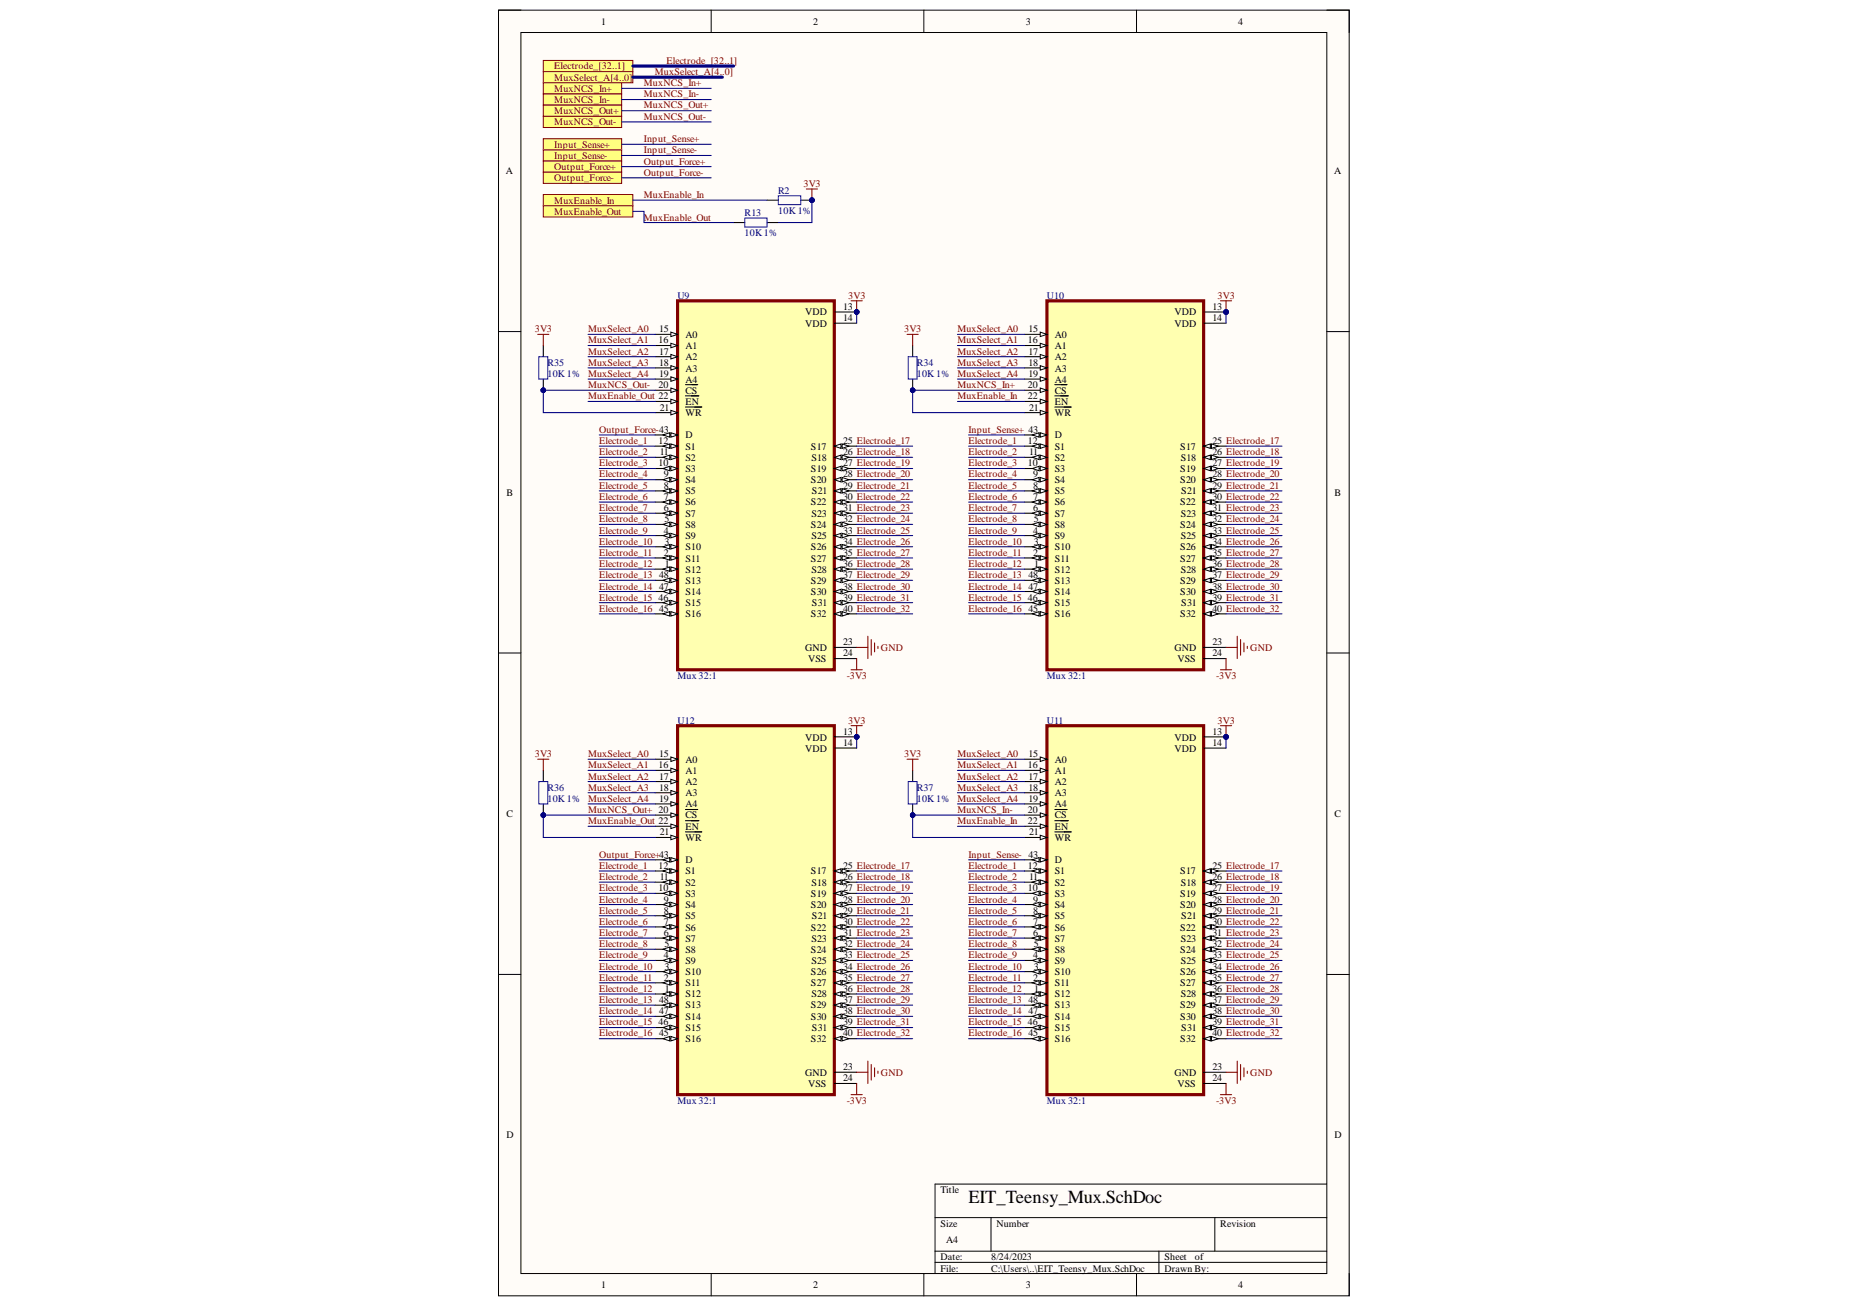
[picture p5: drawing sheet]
<svg xmlns="http://www.w3.org/2000/svg" width="297mm" height="210mm" viewBox="0 0 297 210" stroke-linecap="round" stroke-linejoin="round" font-family="sans-serif">
<defs><g id="words">
<text font-size="3" x="155.5" y="193.1">EIT_Teensy_Mux.SchDoc</text>
<g font-size="1.6">
<text x="96.5" y="4">1</text>
<text x="130.5" y="4">2</text>
<text x="164.7" y="4">3</text>
<text x="198.8" y="4">4</text>
<text x="81.2" y="28">A</text>
<text x="214.2" y="28">A</text>
<text x="105.8" y="53.3">15</text>
<text x="129.3" y="50.6">VDD</text>
<text x="129.3" y="52.5">VDD</text>
<text x="135.4" y="49.8">13</text>
<text x="135.4" y="51.6">14</text>
<text x="165.1" y="53.3">15</text>
<text x="188.6" y="50.6">VDD</text>
<text x="188.6" y="52.5">VDD</text>
<text x="194.7" y="49.8">13</text>
<text x="194.7" y="51.6">14</text>
<text x="105.7" y="55.1">16</text>
<text x="105.8" y="57">17</text>
<text x="105.8" y="58.7">18</text>
<text x="110.1" y="54.3">A0</text>
<text x="110.1" y="56">A1</text>
<text x="110.1" y="57.8">A2</text>
<text x="110.1" y="59.7">A3</text>
<text x="165.1" y="55.1">16</text>
<text x="165.1" y="57">17</text>
<text x="165.1" y="58.7">18</text>
<text x="169.4" y="54.3">A0</text>
<text x="169.4" y="56">A1</text>
<text x="169.4" y="57.8">A2</text>
<text x="169.4" y="59.7">A3</text>
<text x="105.7" y="62.3">20</text>
<text x="105.8" y="60.5">19</text>
<text x="105.9" y="65.9">21</text>
<text x="110.1" y="61.5">A4</text>
<text x="110.1" y="63.2">CS</text>
<text x="110.1" y="65">EN</text>
<text x="165.1" y="62.3">20</text>
<text x="165.1" y="64.2">22</text>
<text x="165.1" y="60.5">19</text>
<text x="165.2" y="65.9">21</text>
<text x="169.4" y="61.5">A4</text>
<text x="169.4" y="63.2">CS</text>
<text x="169.4" y="65">EN</text>
<text x="105.7" y="71.3">12</text>
<text x="110.1" y="66.9">WR</text>
<text x="110.1" y="70.4">D</text>
<text x="135.4" y="71.3">25 Electrode_17</text>
<text x="165.1" y="71.3">12</text>
<text x="169.4" y="66.9">WR</text>
<text x="169.4" y="70.4">D</text>
<text x="194.7" y="71.3">25 Electrode_17</text>
<text x="105.7" y="74.9">10</text>
<text x="105.9" y="73.1">11</text>
<text x="106.6" y="76.7">9</text>
<text x="110.1" y="72.2">S1</text>
<text x="110.1" y="74">S2</text>
<text x="110.1" y="75.8">S3</text>
<text x="110.1" y="77.6">S4</text>
<text x="130.2" y="72.2">S17</text>
<text x="130.2" y="75.8">S19</text>
<text x="130.2" y="77.6">S20</text>
<text x="130.3" y="74">S18</text>
<text x="135.4" y="73.1">26 Electrode_18</text>
<text x="135.4" y="74.9">27 Electrode_19</text>
<text x="135.4" y="76.7">28 Electrode_20</text>
<text x="165.1" y="74.9">10</text>
<text x="165.2" y="73.1">11</text>
<text x="165.9" y="76.7">9</text>
<text x="169.4" y="72.2">S1</text>
<text x="169.4" y="74">S2</text>
<text x="169.4" y="75.8">S3</text>
<text x="169.4" y="77.6">S4</text>
<text x="189.5" y="72.2">S17</text>
<text x="189.5" y="75.8">S19</text>
<text x="189.5" y="77.6">S20</text>
<text x="189.6" y="74">S18</text>
<text x="194.7" y="73.1">26 Electrode_18</text>
<text x="194.7" y="74.9">27 Electrode_19</text>
<text x="194.7" y="76.7">28 Electrode_20</text>
<text x="81.3" y="79.6">B</text>
<text x="106.6" y="78.5">8</text>
<text x="106.6" y="80.3">7</text>
<text x="106.6" y="82.1">6</text>
<text x="106.7" y="83.9">5</text>
<text x="110.1" y="79.4">S5</text>
<text x="110.1" y="81.1">S6</text>
<text x="110.1" y="83">S7</text>
<text x="130.2" y="81.1">S22</text>
<text x="130.3" y="83">S23</text>
<text x="130.4" y="79.4">S21</text>
<text x="135.4" y="78.5">29 Electrode_21</text>
<text x="135.4" y="80.3">30 Electrode_22</text>
<text x="135.4" y="82.1">31 Electrode_23</text>
<text x="135.4" y="83.9">32 Electrode_24</text>
<text x="165.9" y="78.5">8</text>
<text x="165.9" y="80.3">7</text>
<text x="165.9" y="82.1">6</text>
<text x="166" y="83.9">5</text>
<text x="169.4" y="79.4">S5</text>
<text x="169.4" y="81.1">S6</text>
<text x="169.4" y="83">S7</text>
<text x="189.5" y="81.1">S22</text>
<text x="189.6" y="83">S23</text>
<text x="189.7" y="79.4">S21</text>
<text x="194.7" y="78.5">29 Electrode_21</text>
<text x="194.7" y="80.3">30 Electrode_22</text>
<text x="194.7" y="82.1">31 Electrode_23</text>
<text x="194.7" y="83.9">32 Electrode_24</text>
<text x="214.3" y="79.6">B</text>
<text x="106.6" y="85.7">4</text>
<text x="106.6" y="89.3">2</text>
<text x="106.7" y="87.5">3</text>
<text x="110.1" y="84.8">S8</text>
<text x="110.1" y="86.6">S9</text>
<text x="110.1" y="88.3">S10</text>
<text x="130.2" y="84.8">S24</text>
<text x="130.2" y="88.3">S26</text>
<text x="130.3" y="86.6">S25</text>
<text x="135.4" y="85.7">33 Electrode_25</text>
<text x="135.4" y="87.5">34 Electrode_26</text>
<text x="135.4" y="89.3">35 Electrode_27</text>
<text x="165.9" y="85.7">4</text>
<text x="165.9" y="89.3">2</text>
<text x="166" y="87.5">3</text>
<text x="169.4" y="84.8">S8</text>
<text x="169.4" y="86.6">S9</text>
<text x="169.4" y="88.3">S10</text>
<text x="189.5" y="84.8">S24</text>
<text x="189.5" y="88.3">S26</text>
<text x="189.6" y="86.6">S25</text>
<text x="194.7" y="85.7">33 Electrode_25</text>
<text x="194.7" y="87.5">34 Electrode_26</text>
<text x="194.7" y="89.3">35 Electrode_27</text>
<text x="105.8" y="92.9">48</text>
<text x="105.8" y="94.7">47</text>
<text x="106.8" y="91">1</text>
<text x="110.1" y="90.2">S11</text>
<text x="110.1" y="92">S12</text>
<text x="110.1" y="93.7">S13</text>
<text x="110.1" y="95.5">S14</text>
<text x="130.2" y="90.2">S27</text>
<text x="130.2" y="93.7">S29</text>
<text x="130.2" y="95.5">S30</text>
<text x="130.3" y="92">S28</text>
<text x="135.4" y="91">36 Electrode_28</text>
<text x="135.4" y="92.9">37 Electrode_29</text>
<text x="135.4" y="94.7">38 Electrode_30</text>
<text x="165.1" y="92.9">48</text>
<text x="165.1" y="94.7">47</text>
<text x="166.1" y="91">1</text>
<text x="169.4" y="90.2">S11</text>
<text x="169.4" y="92">S12</text>
<text x="169.4" y="93.7">S13</text>
<text x="169.4" y="95.5">S14</text>
<text x="189.5" y="90.2">S27</text>
<text x="189.5" y="93.7">S29</text>
<text x="189.5" y="95.5">S30</text>
<text x="189.6" y="92">S28</text>
<text x="194.7" y="91">36 Electrode_28</text>
<text x="194.7" y="92.9">37 Electrode_29</text>
<text x="194.7" y="94.7">38 Electrode_30</text>
<text x="105.7" y="96.4">46</text>
<text x="105.8" y="98.2">45</text>
<text x="110.1" y="97.4">S15</text>
<text x="110.1" y="99.2">S16</text>
<text x="130.2" y="99.2">S32</text>
<text x="130.4" y="97.4">S31</text>
<text x="135.4" y="96.4">39 Electrode_31</text>
<text x="135.4" y="98.2">40 Electrode_32</text>
<text x="165.1" y="96.4">46</text>
<text x="165.1" y="98.2">45</text>
<text x="169.4" y="97.4">S15</text>
<text x="169.4" y="99.2">S16</text>
<text x="189.5" y="99.2">S32</text>
<text x="189.7" y="97.4">S31</text>
<text x="194.7" y="96.4">39 Electrode_31</text>
<text x="194.7" y="98.2">40 Electrode_32</text>
<text x="129.3" y="104.6">GND</text>
<text x="129.8" y="106.3">VSS</text>
<text x="135.4" y="103.6">23</text>
<text x="135.4" y="105.4">24</text>
<text x="188.6" y="104.6">GND</text>
<text x="189.1" y="106.3">VSS</text>
<text x="194.7" y="103.6">23</text>
<text x="194.7" y="105.4">24</text>
<text x="129.3" y="118.9">VDD</text>
<text x="135.4" y="118">13</text>
<text x="135.4" y="119.8">14</text>
<text x="188.6" y="118.9">VDD</text>
<text x="194.7" y="118">13</text>
<text x="194.7" y="119.8">14</text>
<text x="105.7" y="123.4">16</text>
<text x="105.8" y="121.6">15</text>
<text x="105.8" y="125.2">17</text>
<text x="110.1" y="122.5">A0</text>
<text x="110.1" y="124.3">A1</text>
<text x="129.3" y="120.7">VDD</text>
<text x="165.1" y="123.4">16</text>
<text x="165.1" y="121.6">15</text>
<text x="165.1" y="125.2">17</text>
<text x="169.4" y="122.5">A0</text>
<text x="169.4" y="124.3">A1</text>
<text x="188.6" y="120.7">VDD</text>
<text x="81.3" y="131.3">C</text>
<text x="105.8" y="127">18</text>
<text x="105.8" y="128.7">19</text>
<text x="110.1" y="126.1">A2</text>
<text x="110.1" y="127.9">A3</text>
<text x="110.1" y="129.7">A4</text>
<text x="110.1" y="131.4">CS</text>
<text x="165.1" y="130.6">20</text>
<text x="165.1" y="127">18</text>
<text x="165.1" y="128.7">19</text>
<text x="169.4" y="126.1">A2</text>
<text x="169.4" y="127.9">A3</text>
<text x="169.4" y="129.7">A4</text>
<text x="169.4" y="131.4">CS</text>
<text x="214.3" y="131.3">C</text>
<text x="105.9" y="134.1">21</text>
<text x="110.1" y="133.3">EN</text>
<text x="110.1" y="135.1">WR</text>
<text x="165.1" y="132.4">22</text>
<text x="165.2" y="134.1">21</text>
<text x="169.4" y="133.3">EN</text>
<text x="169.4" y="135.1">WR</text>
<text x="105.7" y="139.6">12</text>
<text x="105.7" y="143.1">10</text>
<text x="105.9" y="141.3">11</text>
<text x="110.1" y="138.6">D</text>
<text x="110.1" y="140.4">S1</text>
<text x="110.1" y="142.3">S2</text>
<text x="130.2" y="140.4">S17</text>
<text x="130.3" y="142.3">S18</text>
<text x="135.4" y="139.6">25 Electrode_17</text>
<text x="135.4" y="141.3">26 Electrode_18</text>
<text x="135.4" y="143.1">27 Electrode_19</text>
<text x="165.1" y="139.6">12</text>
<text x="165.1" y="143.1">10</text>
<text x="165.2" y="141.3">11</text>
<text x="169.4" y="138.6">D</text>
<text x="169.4" y="140.4">S1</text>
<text x="169.4" y="142.3">S2</text>
<text x="189.5" y="140.4">S17</text>
<text x="189.6" y="142.3">S18</text>
<text x="194.7" y="139.6">25 Electrode_17</text>
<text x="194.7" y="141.3">26 Electrode_18</text>
<text x="194.7" y="143.1">27 Electrode_19</text>
<text x="106.6" y="145">9</text>
<text x="106.6" y="146.7">8</text>
<text x="106.6" y="148.5">7</text>
<text x="110.1" y="144">S3</text>
<text x="110.1" y="145.8">S4</text>
<text x="110.1" y="147.6">S5</text>
<text x="110.1" y="149.4">S6</text>
<text x="130.2" y="144">S19</text>
<text x="130.2" y="145.8">S20</text>
<text x="130.2" y="149.4">S22</text>
<text x="130.4" y="147.6">S21</text>
<text x="135.4" y="145">28 Electrode_20</text>
<text x="135.4" y="146.7">29 Electrode_21</text>
<text x="135.4" y="148.5">30 Electrode_22</text>
<text x="165.9" y="145">9</text>
<text x="165.9" y="146.7">8</text>
<text x="165.9" y="148.5">7</text>
<text x="169.4" y="144">S3</text>
<text x="169.4" y="145.8">S4</text>
<text x="169.4" y="147.6">S5</text>
<text x="169.4" y="149.4">S6</text>
<text x="189.5" y="144">S19</text>
<text x="189.5" y="145.8">S20</text>
<text x="189.5" y="149.4">S22</text>
<text x="189.7" y="147.6">S21</text>
<text x="194.7" y="145">28 Electrode_20</text>
<text x="194.7" y="146.7">29 Electrode_21</text>
<text x="194.7" y="148.5">30 Electrode_22</text>
<text x="106.6" y="150.3">6</text>
<text x="106.6" y="153.9">4</text>
<text x="106.7" y="152.2">5</text>
<text x="106.7" y="155.7">3</text>
<text x="110.1" y="151.2">S7</text>
<text x="110.1" y="153">S8</text>
<text x="110.1" y="154.8">S9</text>
<text x="130.2" y="153">S24</text>
<text x="130.3" y="151.2">S23</text>
<text x="130.3" y="154.8">S25</text>
<text x="135.4" y="150.3">31 Electrode_23</text>
<text x="135.4" y="152.2">32 Electrode_24</text>
<text x="135.4" y="153.9">33 Electrode_25</text>
<text x="135.4" y="155.7">34 Electrode_26</text>
<text x="165.9" y="150.3">6</text>
<text x="165.9" y="153.9">4</text>
<text x="166" y="152.2">5</text>
<text x="166" y="155.7">3</text>
<text x="169.4" y="151.2">S7</text>
<text x="169.4" y="153">S8</text>
<text x="169.4" y="154.8">S9</text>
<text x="189.5" y="153">S24</text>
<text x="189.6" y="151.2">S23</text>
<text x="189.6" y="154.8">S25</text>
<text x="194.7" y="150.3">31 Electrode_23</text>
<text x="194.7" y="152.2">32 Electrode_24</text>
<text x="194.7" y="153.9">33 Electrode_25</text>
<text x="194.7" y="155.7">34 Electrode_26</text>
<text x="105.8" y="161.1">48</text>
<text x="106.6" y="157.5">2</text>
<text x="106.8" y="159.3">1</text>
<text x="110.1" y="156.6">S10</text>
<text x="110.1" y="158.4">S11</text>
<text x="110.1" y="160.2">S12</text>
<text x="110.1" y="162">S13</text>
<text x="130.2" y="156.6">S26</text>
<text x="130.2" y="158.4">S27</text>
<text x="130.2" y="162">S29</text>
<text x="130.3" y="160.2">S28</text>
<text x="135.4" y="157.5">35 Electrode_27</text>
<text x="135.4" y="159.3">36 Electrode_28</text>
<text x="135.4" y="161.1">37 Electrode_29</text>
<text x="165.1" y="161.1">48</text>
<text x="165.9" y="157.5">2</text>
<text x="166.1" y="159.3">1</text>
<text x="169.4" y="156.6">S10</text>
<text x="169.4" y="158.4">S11</text>
<text x="169.4" y="160.2">S12</text>
<text x="169.4" y="162">S13</text>
<text x="189.5" y="156.6">S26</text>
<text x="189.5" y="158.4">S27</text>
<text x="189.5" y="162">S29</text>
<text x="189.6" y="160.2">S28</text>
<text x="194.7" y="157.5">35 Electrode_27</text>
<text x="194.7" y="159.3">36 Electrode_28</text>
<text x="194.7" y="161.1">37 Electrode_29</text>
<text x="105.7" y="164.7">46</text>
<text x="105.8" y="162.9">47</text>
<text x="105.8" y="166.4">45</text>
<text x="110.1" y="163.8">S14</text>
<text x="110.1" y="165.6">S15</text>
<text x="110.1" y="167.4">S16</text>
<text x="130.2" y="163.8">S30</text>
<text x="130.2" y="167.4">S32</text>
<text x="130.4" y="165.6">S31</text>
<text x="135.4" y="162.9">38 Electrode_30</text>
<text x="135.4" y="164.7">39 Electrode_31</text>
<text x="135.4" y="166.4">40 Electrode_32</text>
<text x="165.1" y="164.7">46</text>
<text x="165.1" y="162.9">47</text>
<text x="165.1" y="166.4">45</text>
<text x="169.4" y="163.8">S14</text>
<text x="169.4" y="165.6">S15</text>
<text x="169.4" y="167.4">S16</text>
<text x="189.5" y="163.8">S30</text>
<text x="189.5" y="167.4">S32</text>
<text x="189.7" y="165.6">S31</text>
<text x="194.7" y="162.9">38 Electrode_30</text>
<text x="194.7" y="164.7">39 Electrode_31</text>
<text x="194.7" y="166.4">40 Electrode_32</text>
<text x="129.3" y="172.8">GND</text>
<text x="135.4" y="171.8">23</text>
<text x="135.4" y="173.6">24</text>
<text x="188.6" y="172.8">GND</text>
<text x="194.7" y="171.8">23</text>
<text x="194.7" y="173.6">24</text>
<text x="129.8" y="174.6">VSS</text>
<text x="189.1" y="174.6">VSS</text>
<text x="81.3" y="182.8">D</text>
<text x="214.3" y="182.8">D</text>
<text x="151" y="191.6">Title</text>
<text x="151" y="197">Size</text>
<text x="160" y="197">Number</text>
<text x="195.9" y="197">Revision</text>
<text x="151" y="202.4">Date:</text>
<text x="151.9" y="199.7">A4</text>
<text x="159.1" y="202.4">8/24/2023</text>
<text x="187" y="202.4">Sheet</text>
<text x="191.9" y="202.4">of</text>
<text x="96.5" y="206.8">1</text>
<text x="130.5" y="206.8">2</text>
<text x="151" y="204.2">File:</text>
<text x="159.1" y="204.2">C:\Users\..\EIT_Teensy_Mux.SchDoc</text>
<text x="164.7" y="206.8">3</text>
<text x="187" y="204.2">Drawn By:</text>
<text x="198.8" y="206.8">4</text>
</g>
<g font-size="1.6" fill="#800000">
<text x="89" y="11.2">Electrode_[32..1]</text>
<text x="107" y="10.2">Electrode_[32..1]</text>
<text x="89" y="12.9">MuxSelect_A[4..0]</text>
<text x="89" y="14.8">MuxNCS_In+</text>
<text x="89" y="16.6">MuxNCS_In-</text>
<text x="103.4" y="13.9">MuxNCS_In+</text>
<text x="103.4" y="15.6">MuxNCS_In-</text>
<text x="103.4" y="17.4">MuxNCS_Out+</text>
<text x="105.2" y="12.1">MuxSelect_A[4..0]</text>
<text x="89" y="23.8">Input_Sense+</text>
<text x="89" y="18.3">MuxNCS_Out+</text>
<text x="89" y="20.1">MuxNCS_Out-</text>
<text x="103.4" y="22.8">Input_Sense+</text>
<text x="103.4" y="19.3">MuxNCS_Out-</text>
<text x="89" y="25.5">Input_Sense-</text>
<text x="89" y="27.3">Output_Force+</text>
<text x="89" y="29.1">Output_Force-</text>
<text x="103.4" y="24.6">Input_Sense-</text>
<text x="103.4" y="26.5">Output_Force+</text>
<text x="103.4" y="28.2">Output_Force-</text>
<text x="89" y="32.7">MuxEnable_In</text>
<text x="89" y="34.5">MuxEnable_Out</text>
<text x="103.4" y="31.8">MuxEnable_In</text>
<text x="103.4" y="35.4">MuxEnable_Out</text>
<text x="129" y="30">3V3</text>
<text x="85.9" y="53.3">3V3</text>
<text x="94.4" y="53.3">MuxSelect_A0</text>
<text x="136.2" y="48">3V3</text>
<text x="145.2" y="53.3">3V3</text>
<text x="153.7" y="53.3">MuxSelect_A0</text>
<text x="195.5" y="48">3V3</text>
<text x="94.4" y="55.1">MuxSelect_A1</text>
<text x="94.4" y="57">MuxSelect_A2</text>
<text x="94.4" y="58.7">MuxSelect_A3</text>
<text x="153.7" y="55.1">MuxSelect_A1</text>
<text x="153.7" y="57">MuxSelect_A2</text>
<text x="153.7" y="58.7">MuxSelect_A3</text>
<text x="94.4" y="64.2">MuxEnable_Out 22</text>
<text x="94.4" y="60.5">MuxSelect_A4</text>
<text x="94.4" y="62.3">MuxNCS_Out-</text>
<text x="153.7" y="64.2">MuxEnable_In</text>
<text x="153.7" y="60.5">MuxSelect_A4</text>
<text x="153.7" y="62.3">MuxNCS_In+</text>
<text x="96.2" y="69.5">Output_Force-43</text>
<text x="96.2" y="71.3">Electrode_1</text>
<text x="155.5" y="69.5">Input_Sense+ 43</text>
<text x="155.5" y="71.3">Electrode_1</text>
<text x="96.2" y="73.1">Electrode_2</text>
<text x="96.2" y="74.9">Electrode_3</text>
<text x="96.2" y="76.7">Electrode_4</text>
<text x="155.5" y="73.1">Electrode_2</text>
<text x="155.5" y="74.9">Electrode_3</text>
<text x="155.5" y="76.7">Electrode_4</text>
<text x="96.2" y="78.5">Electrode_5</text>
<text x="96.2" y="80.3">Electrode_6</text>
<text x="96.2" y="82.1">Electrode_7</text>
<text x="96.2" y="83.9">Electrode_8</text>
<text x="155.5" y="78.5">Electrode_5</text>
<text x="155.5" y="80.3">Electrode_6</text>
<text x="155.5" y="82.1">Electrode_7</text>
<text x="155.5" y="83.9">Electrode_8</text>
<text x="96.2" y="85.7">Electrode_9</text>
<text x="96.2" y="87.5">Electrode_10</text>
<text x="96.2" y="89.3">Electrode_11</text>
<text x="155.5" y="85.7">Electrode_9</text>
<text x="155.5" y="87.5">Electrode_10</text>
<text x="155.5" y="89.3">Electrode_11</text>
<text x="96.2" y="91">Electrode_12</text>
<text x="96.2" y="92.9">Electrode_13</text>
<text x="96.2" y="94.7">Electrode_14</text>
<text x="155.5" y="91">Electrode_12</text>
<text x="155.5" y="92.9">Electrode_13</text>
<text x="155.5" y="94.7">Electrode_14</text>
<text x="96.2" y="96.4">Electrode_15</text>
<text x="96.2" y="98.2">Electrode_16</text>
<text x="155.5" y="96.4">Electrode_15</text>
<text x="155.5" y="98.2">Electrode_16</text>
<text x="141.5" y="104.6">GND</text>
<text x="200.8" y="104.6">GND</text>
<text x="136" y="109">-3V3</text>
<text x="195.3" y="109">-3V3</text>
<text x="136.2" y="116.2">3V3</text>
<text x="195.5" y="116.2">3V3</text>
<text x="85.9" y="121.6">3V3</text>
<text x="94.4" y="121.6">MuxSelect_A0</text>
<text x="94.4" y="123.4">MuxSelect_A1</text>
<text x="94.4" y="125.2">MuxSelect_A2</text>
<text x="145.2" y="121.6">3V3</text>
<text x="153.7" y="121.6">MuxSelect_A0</text>
<text x="153.7" y="123.4">MuxSelect_A1</text>
<text x="153.7" y="125.2">MuxSelect_A2</text>
<text x="94.4" y="127">MuxSelect_A3</text>
<text x="94.4" y="128.7">MuxSelect_A4</text>
<text x="94.4" y="130.6">MuxNCS_Out+ 20</text>
<text x="153.7" y="127">MuxSelect_A3</text>
<text x="153.7" y="128.7">MuxSelect_A4</text>
<text x="153.7" y="130.6">MuxNCS_In-</text>
<text x="94.4" y="132.4">MuxEnable_Out 22</text>
<text x="96.2" y="137.8">Output_Force+43</text>
<text x="153.7" y="132.4">MuxEnable_In</text>
<text x="155.5" y="137.8">Input_Sense- 43</text>
<text x="96.2" y="139.6">Electrode_1</text>
<text x="96.2" y="141.3">Electrode_2</text>
<text x="96.2" y="143.1">Electrode_3</text>
<text x="155.5" y="139.6">Electrode_1</text>
<text x="155.5" y="141.3">Electrode_2</text>
<text x="155.5" y="143.1">Electrode_3</text>
<text x="96.2" y="145">Electrode_4</text>
<text x="96.2" y="146.7">Electrode_5</text>
<text x="96.2" y="148.5">Electrode_6</text>
<text x="155.5" y="145">Electrode_4</text>
<text x="155.5" y="146.7">Electrode_5</text>
<text x="155.5" y="148.5">Electrode_6</text>
<text x="96.2" y="150.3">Electrode_7</text>
<text x="96.2" y="152.2">Electrode_8</text>
<text x="96.2" y="153.9">Electrode_9</text>
<text x="96.2" y="155.7">Electrode_10</text>
<text x="155.5" y="150.3">Electrode_7</text>
<text x="155.5" y="152.2">Electrode_8</text>
<text x="155.5" y="153.9">Electrode_9</text>
<text x="155.5" y="155.7">Electrode_10</text>
<text x="96.2" y="157.5">Electrode_11</text>
<text x="96.2" y="159.3">Electrode_12</text>
<text x="96.2" y="161.1">Electrode_13</text>
<text x="155.5" y="157.5">Electrode_11</text>
<text x="155.5" y="159.3">Electrode_12</text>
<text x="155.5" y="161.1">Electrode_13</text>
<text x="96.2" y="162.9">Electrode_14</text>
<text x="96.2" y="164.7">Electrode_15</text>
<text x="96.2" y="166.4">Electrode_16</text>
<text x="155.5" y="162.9">Electrode_14</text>
<text x="155.5" y="164.7">Electrode_15</text>
<text x="155.5" y="166.4">Electrode_16</text>
<text x="141.5" y="172.8">GND</text>
<text x="200.8" y="172.8">GND</text>
<text x="136" y="177.3">-3V3</text>
<text x="195.3" y="177.3">-3V3</text>
</g>
<g font-size="1.6" fill="#000080">
<text x="119.5" y="34.7">R13</text>
<text x="125" y="31.1">R2</text>
<text x="125" y="34.3">10K 1%</text>
<text x="119.5" y="38">10K 1%</text>
<text x="108.8" y="48">U9</text>
<text x="168.1" y="48">U10</text>
<text x="87.9" y="58.7">R35</text>
<text x="147.2" y="58.7">R34</text>
<text x="87.9" y="60.5">10K 1%</text>
<text x="147.2" y="60.5">10K 1%</text>
<text x="108.8" y="109">Mux 32:1</text>
<text x="168.1" y="109">Mux 32:1</text>
<text x="108.8" y="116.2">U12</text>
<text x="168.1" y="116.2">U11</text>
<text x="87.9" y="127">R36</text>
<text x="87.9" y="128.7">10K 1%</text>
<text x="147.2" y="127">R37</text>
<text x="147.2" y="128.7">10K 1%</text>
<text x="108.8" y="177.3">Mux 32:1</text>
<text x="168.1" y="177.3">Mux 32:1</text>
</g>
</g></defs>
<path d="M80 1.6h136.6v206.5h-136.6z" fill-rule="evenodd" fill="#fffcf8"/>
<path d="M80 1.6h136.6v206.5h-136.6z" fill="none" stroke="#000" stroke-width=".16"/>
<path d="M83.6 5.2h129.4v199.3h-129.4z" fill-rule="evenodd" fill="#fffcf8"/>
<g fill="none" stroke="#000" stroke-width=".16">
<path d="M80 1.6h3.6M83.6 5.2h129.4v199.3h-129.4zM114.2 1.6v3.6M148.3 1.6v3.6M182.5 1.6v3.6M213 1.6h3.6v3.6M80 53.2h3.6M213 53.3h3.6M80 104.9h3.6M213 104.9h3.6M80 156.5h3.6M213 156.5h3.6"/>
<path d="M150.1 195.5h62.9M159.1 195.5v5.4M195.1 195.5v5.4M213 190.2h-62.9v14.3M114.2 204.5v3.6M148.3 204.5v3.6M150.1 200.9h62.9M150.1 202.7h62.9M182.5 204.5v3.6M186.1 200.9v3.6M216.6 204.5v3.6"/>
</g>
<circle cx="196.9" cy="50.1" r=".36" fill="#000080"/>
<circle cx="196.9" cy="50.1" r=".36" fill="none" stroke="#000080" stroke-width=".16"/>
<path d="M168.1 48.3h25.2v59.3h-25.2z" fill-rule="evenodd" fill="#ffffb0"/>
<path d="M168.1 48.3h25.2v59.3h-25.2z" fill="none" stroke="#800000" stroke-width=".51"/>
<path d="M164.5 53.7h3.6" fill="none" stroke="#000" stroke-width=".17"/>
<path d="M167 53.3l1.1 .4-1.1 .4z" fill="#f8fcff"/>
<path d="M167 53.3l1.1 .4-1.1 .4z" fill="none" stroke="#000" stroke-width=".16"/>
<path d="M164.5 55.5h3.6" fill="none" stroke="#000" stroke-width=".17"/>
<path d="M167 55.1l1.1 .4-1.1 .3z" fill="#f8fcff"/>
<path d="M167 55.1l1.1 .4-1.1 .3z" fill="none" stroke="#000" stroke-width=".16"/>
<path d="M164.5 57.3h3.6" fill="none" stroke="#000" stroke-width=".17"/>
<path d="M167 56.9l1.1 .4-1.1 .3z" fill="#f8fcff"/>
<path d="M167 56.9l1.1 .4-1.1 .3z" fill="none" stroke="#000" stroke-width=".16"/>
<path d="M164.5 59.1h3.6" fill="none" stroke="#000" stroke-width=".17"/>
<path d="M167 58.7l1.1 .4-1.1 .3z" fill="#f8fcff"/>
<path d="M167 58.7l1.1 .4-1.1 .3z" fill="none" stroke="#000" stroke-width=".16"/>
<path d="M164.5 60.9h3.6" fill="none" stroke="#000" stroke-width=".17"/>
<path d="M167 60.5l1.1 .4-1.1 .3z" fill="#f8fcff"/>
<path d="M167 60.5l1.1 .4-1.1 .3z" fill="none" stroke="#000" stroke-width=".16"/>
<path d="M164.5 62.7h3.6" fill="none" stroke="#000" stroke-width=".17"/>
<path d="M167 62.3l1.1 .4-1.1 .3z" fill="#f8fcff"/>
<path d="M167 62.3l1.1 .4-1.1 .3z" fill="none" stroke="#000" stroke-width=".16"/>
<path d="M164.5 64.5h3.6M169.4 61.8h1.9" fill="none" stroke="#000" stroke-width=".17"/>
<path d="M167 64.1l1.1 .4-1.1 .3z" fill="#f8fcff"/>
<path d="M167 64.1l1.1 .4-1.1 .3z" fill="none" stroke="#000" stroke-width=".16"/>
<path d="M164.5 66.3h3.6M169.4 63.6h2.1" fill="none" stroke="#000" stroke-width=".17"/>
<path d="M167 65.9l1.1 .4-1.1 .3z" fill="#f8fcff"/>
<path d="M167 65.9l1.1 .4-1.1 .3z" fill="none" stroke="#000" stroke-width=".16"/>
<path d="M164.5 69.9h3.6M169.4 65.4h2.6" fill="none" stroke="#000" stroke-width=".17"/>
<path d="M167 69.5l1.1 .4-1.1 .3z" fill="#f8fcff"/>
<path d="M167 69.5l1.1 .4-1.1 .3z" fill="none" stroke="#000" stroke-width=".16"/>
<path d="M165.8 69.9l1-.4v.7z" fill="#f8fcff"/>
<path d="M165.8 69.9l1-.4v.7z" fill="none" stroke="#000" stroke-width=".16"/>
<path d="M164.5 71.7h3.6" fill="none" stroke="#000" stroke-width=".17"/>
<path d="M167 71.3l1.1 .4-1.1 .3z" fill="#f8fcff"/>
<path d="M167 71.3l1.1 .4-1.1 .3z" fill="none" stroke="#000" stroke-width=".16"/>
<path d="M165.8 71.7l1-.4v.7z" fill="#f8fcff"/>
<path d="M165.8 71.7l1-.4v.7z" fill="none" stroke="#000" stroke-width=".16"/>
<path d="M164.5 73.4h3.6" fill="none" stroke="#000" stroke-width=".17"/>
<path d="M167 73.1l1.1 .3-1.1 .4z" fill="#f8fcff"/>
<path d="M167 73.1l1.1 .3-1.1 .4z" fill="none" stroke="#000" stroke-width=".16"/>
<path d="M165.8 73.4l1-.3v.7z" fill="#f8fcff"/>
<path d="M165.8 73.4l1-.3v.7z" fill="none" stroke="#000" stroke-width=".16"/>
<path d="M164.5 75.2h3.6" fill="none" stroke="#000" stroke-width=".17"/>
<path d="M167 74.9l1.1 .3-1.1 .4z" fill="#f8fcff"/>
<path d="M167 74.9l1.1 .3-1.1 .4z" fill="none" stroke="#000" stroke-width=".16"/>
<path d="M165.8 75.2l1-.3v.7z" fill="#f8fcff"/>
<path d="M165.8 75.2l1-.3v.7z" fill="none" stroke="#000" stroke-width=".16"/>
<path d="M164.5 77h3.6" fill="none" stroke="#000" stroke-width=".17"/>
<path d="M167 76.7l1.1 .3-1.1 .4z" fill="#f8fcff"/>
<path d="M167 76.7l1.1 .3-1.1 .4z" fill="none" stroke="#000" stroke-width=".16"/>
<path d="M165.8 77l1-.3v.7z" fill="#f8fcff"/>
<path d="M165.8 77l1-.3v.7z" fill="none" stroke="#000" stroke-width=".16"/>
<path d="M164.5 78.8h3.6" fill="none" stroke="#000" stroke-width=".17"/>
<path d="M167 78.5l1.1 .3-1.1 .4z" fill="#f8fcff"/>
<path d="M167 78.5l1.1 .3-1.1 .4z" fill="none" stroke="#000" stroke-width=".16"/>
<path d="M165.8 78.8l1-.3v.7z" fill="#f8fcff"/>
<path d="M165.8 78.8l1-.3v.7z" fill="none" stroke="#000" stroke-width=".16"/>
<path d="M164.5 80.6h3.6" fill="none" stroke="#000" stroke-width=".17"/>
<path d="M167 80.3l1.1 .3-1.1 .4z" fill="#f8fcff"/>
<path d="M167 80.3l1.1 .3-1.1 .4z" fill="none" stroke="#000" stroke-width=".16"/>
<path d="M165.8 80.6l1-.3v.7z" fill="#f8fcff"/>
<path d="M165.8 80.6l1-.3v.7z" fill="none" stroke="#000" stroke-width=".16"/>
<path d="M164.5 82.4h3.6" fill="none" stroke="#000" stroke-width=".17"/>
<path d="M167 82.1l1.1 .3-1.1 .4z" fill="#f8fcff"/>
<path d="M167 82.1l1.1 .3-1.1 .4z" fill="none" stroke="#000" stroke-width=".16"/>
<path d="M165.8 82.4l1-.3v.7z" fill="#f8fcff"/>
<path d="M165.8 82.4l1-.3v.7z" fill="none" stroke="#000" stroke-width=".16"/>
<path d="M164.5 84.2h3.6" fill="none" stroke="#000" stroke-width=".17"/>
<path d="M167 83.9l1.1 .3-1.1 .4z" fill="#f8fcff"/>
<path d="M167 83.9l1.1 .3-1.1 .4z" fill="none" stroke="#000" stroke-width=".16"/>
<path d="M165.8 84.2l1-.3v.7z" fill="#f8fcff"/>
<path d="M165.8 84.2l1-.3v.7z" fill="none" stroke="#000" stroke-width=".16"/>
<path d="M164.5 86h3.6" fill="none" stroke="#000" stroke-width=".17"/>
<path d="M167 85.7l1.1 .3-1.1 .4z" fill="#f8fcff"/>
<path d="M167 85.7l1.1 .3-1.1 .4z" fill="none" stroke="#000" stroke-width=".16"/>
<path d="M165.8 86l1-.3v.7z" fill="#f8fcff"/>
<path d="M165.8 86l1-.3v.7z" fill="none" stroke="#000" stroke-width=".16"/>
<path d="M164.5 87.8h3.6" fill="none" stroke="#000" stroke-width=".17"/>
<path d="M167 87.5l1.1 .3-1.1 .4z" fill="#f8fcff"/>
<path d="M167 87.5l1.1 .3-1.1 .4z" fill="none" stroke="#000" stroke-width=".16"/>
<path d="M165.8 87.8l1-.3v.7z" fill="#f8fcff"/>
<path d="M165.8 87.8l1-.3v.7z" fill="none" stroke="#000" stroke-width=".16"/>
<path d="M164.5 89.6h3.6" fill="none" stroke="#000" stroke-width=".17"/>
<path d="M167 89.2l1.1 .4-1.1 .4z" fill="#f8fcff"/>
<path d="M167 89.2l1.1 .4-1.1 .4z" fill="none" stroke="#000" stroke-width=".16"/>
<path d="M165.8 89.6l1-.4v.8z" fill="#f8fcff"/>
<path d="M165.8 89.6l1-.4v.8z" fill="none" stroke="#000" stroke-width=".16"/>
<path d="M164.5 91.4h3.6" fill="none" stroke="#000" stroke-width=".17"/>
<path d="M167 91l1.1 .4-1.1 .4z" fill="#f8fcff"/>
<path d="M167 91l1.1 .4-1.1 .4z" fill="none" stroke="#000" stroke-width=".16"/>
<path d="M165.8 91.4l1-.4v.8z" fill="#f8fcff"/>
<path d="M165.8 91.4l1-.4v.8z" fill="none" stroke="#000" stroke-width=".16"/>
<path d="M164.5 93.2h3.6" fill="none" stroke="#000" stroke-width=".17"/>
<path d="M167 92.8l1.1 .4-1.1 .4z" fill="#f8fcff"/>
<path d="M167 92.8l1.1 .4-1.1 .4z" fill="none" stroke="#000" stroke-width=".16"/>
<path d="M165.8 93.2l1-.4v.8z" fill="#f8fcff"/>
<path d="M165.8 93.2l1-.4v.8z" fill="none" stroke="#000" stroke-width=".16"/>
<path d="M164.5 95h3.6" fill="none" stroke="#000" stroke-width=".17"/>
<path d="M167 94.6l1.1 .4-1.1 .4z" fill="#f8fcff"/>
<path d="M167 94.6l1.1 .4-1.1 .4z" fill="none" stroke="#000" stroke-width=".16"/>
<path d="M165.8 95l1-.4v.8z" fill="#f8fcff"/>
<path d="M165.8 95l1-.4v.8z" fill="none" stroke="#000" stroke-width=".16"/>
<path d="M164.5 96.8h3.6" fill="none" stroke="#000" stroke-width=".17"/>
<path d="M167 96.4l1.1 .4-1.1 .3z" fill="#f8fcff"/>
<path d="M167 96.4l1.1 .4-1.1 .3z" fill="none" stroke="#000" stroke-width=".16"/>
<path d="M165.8 96.8l1-.4v.7z" fill="#f8fcff"/>
<path d="M165.8 96.8l1-.4v.7z" fill="none" stroke="#000" stroke-width=".16"/>
<path d="M164.5 98.6h3.6" fill="none" stroke="#000" stroke-width=".17"/>
<path d="M167 98.2l1.1 .4-1.1 .3z" fill="#f8fcff"/>
<path d="M167 98.2l1.1 .4-1.1 .3z" fill="none" stroke="#000" stroke-width=".16"/>
<path d="M165.8 98.6l1-.4v.7z" fill="#f8fcff"/>
<path d="M165.8 98.6l1-.4v.7z" fill="none" stroke="#000" stroke-width=".16"/>
<path d="M193.3 50.1h3.6" fill="none" stroke="#000" stroke-width=".17"/>
<circle cx="196.9" cy="50.1" r=".36" fill="#000080"/>
<circle cx="196.9" cy="50.1" r=".36" fill="none" stroke="#000080" stroke-width=".16"/>
<path d="M193.3 51.9h3.6M193.3 71.7h3.6" fill="none" stroke="#000" stroke-width=".17"/>
<path d="M193.3 71.7l1-.4v.7z" fill="#f8fcff"/>
<path d="M193.3 71.7l1-.4v.7z" fill="none" stroke="#000" stroke-width=".16"/>
<path d="M194.5 71.3l1.1 .4-1.1 .3z" fill="#f8fcff"/>
<path d="M194.5 71.3l1.1 .4-1.1 .3z" fill="none" stroke="#000" stroke-width=".16"/>
<path d="M193.3 73.4h3.6" fill="none" stroke="#000" stroke-width=".17"/>
<path d="M193.3 73.4l1-.3v.7z" fill="#f8fcff"/>
<path d="M193.3 73.4l1-.3v.7z" fill="none" stroke="#000" stroke-width=".16"/>
<path d="M194.5 73.1l1.1 .3-1.1 .4z" fill="#f8fcff"/>
<path d="M194.5 73.1l1.1 .3-1.1 .4z" fill="none" stroke="#000" stroke-width=".16"/>
<path d="M193.3 75.2h3.6" fill="none" stroke="#000" stroke-width=".17"/>
<path d="M193.3 75.2l1-.3v.7z" fill="#f8fcff"/>
<path d="M193.3 75.2l1-.3v.7z" fill="none" stroke="#000" stroke-width=".16"/>
<path d="M194.5 74.9l1.1 .3-1.1 .4z" fill="#f8fcff"/>
<path d="M194.5 74.9l1.1 .3-1.1 .4z" fill="none" stroke="#000" stroke-width=".16"/>
<path d="M193.3 77h3.6" fill="none" stroke="#000" stroke-width=".17"/>
<path d="M193.3 77l1-.3v.7z" fill="#f8fcff"/>
<path d="M193.3 77l1-.3v.7z" fill="none" stroke="#000" stroke-width=".16"/>
<path d="M194.5 76.7l1.1 .3-1.1 .4z" fill="#f8fcff"/>
<path d="M194.5 76.7l1.1 .3-1.1 .4z" fill="none" stroke="#000" stroke-width=".16"/>
<path d="M193.3 78.8h3.6" fill="none" stroke="#000" stroke-width=".17"/>
<path d="M193.3 78.8l1-.3v.7z" fill="#f8fcff"/>
<path d="M193.3 78.8l1-.3v.7z" fill="none" stroke="#000" stroke-width=".16"/>
<path d="M194.5 78.5l1.1 .3-1.1 .4z" fill="#f8fcff"/>
<path d="M194.5 78.5l1.1 .3-1.1 .4z" fill="none" stroke="#000" stroke-width=".16"/>
<path d="M193.3 80.6h3.6" fill="none" stroke="#000" stroke-width=".17"/>
<path d="M193.3 80.6l1-.3v.7z" fill="#f8fcff"/>
<path d="M193.3 80.6l1-.3v.7z" fill="none" stroke="#000" stroke-width=".16"/>
<path d="M194.5 80.3l1.1 .3-1.1 .4z" fill="#f8fcff"/>
<path d="M194.5 80.3l1.1 .3-1.1 .4z" fill="none" stroke="#000" stroke-width=".16"/>
<path d="M193.3 82.4h3.6" fill="none" stroke="#000" stroke-width=".17"/>
<path d="M193.3 82.4l1-.3v.7z" fill="#f8fcff"/>
<path d="M193.3 82.4l1-.3v.7z" fill="none" stroke="#000" stroke-width=".16"/>
<path d="M194.5 82.1l1.1 .3-1.1 .4z" fill="#f8fcff"/>
<path d="M194.5 82.1l1.1 .3-1.1 .4z" fill="none" stroke="#000" stroke-width=".16"/>
<path d="M193.3 84.2h3.6" fill="none" stroke="#000" stroke-width=".17"/>
<path d="M193.3 84.2l1-.3v.7z" fill="#f8fcff"/>
<path d="M193.3 84.2l1-.3v.7z" fill="none" stroke="#000" stroke-width=".16"/>
<path d="M194.5 83.9l1.1 .3-1.1 .4z" fill="#f8fcff"/>
<path d="M194.5 83.9l1.1 .3-1.1 .4z" fill="none" stroke="#000" stroke-width=".16"/>
<path d="M193.3 86h3.6" fill="none" stroke="#000" stroke-width=".17"/>
<path d="M193.3 86l1-.3v.7z" fill="#f8fcff"/>
<path d="M193.3 86l1-.3v.7z" fill="none" stroke="#000" stroke-width=".16"/>
<path d="M194.5 85.7l1.1 .3-1.1 .4z" fill="#f8fcff"/>
<path d="M194.5 85.7l1.1 .3-1.1 .4z" fill="none" stroke="#000" stroke-width=".16"/>
<path d="M193.3 87.8h3.6" fill="none" stroke="#000" stroke-width=".17"/>
<path d="M193.3 87.8l1-.3v.7z" fill="#f8fcff"/>
<path d="M193.3 87.8l1-.3v.7z" fill="none" stroke="#000" stroke-width=".16"/>
<path d="M194.5 87.5l1.1 .3-1.1 .4z" fill="#f8fcff"/>
<path d="M194.5 87.5l1.1 .3-1.1 .4z" fill="none" stroke="#000" stroke-width=".16"/>
<path d="M193.3 89.6h3.6" fill="none" stroke="#000" stroke-width=".17"/>
<path d="M193.3 89.6l1-.3v.7z" fill="#f8fcff"/>
<path d="M193.3 89.6l1-.3v.7z" fill="none" stroke="#000" stroke-width=".16"/>
<path d="M194.5 89.3l1.1 .3-1.1 .4z" fill="#f8fcff"/>
<path d="M194.5 89.3l1.1 .3-1.1 .4z" fill="none" stroke="#000" stroke-width=".16"/>
<path d="M193.3 91.4h3.6" fill="none" stroke="#000" stroke-width=".17"/>
<path d="M193.3 91.4l1-.4v.8z" fill="#f8fcff"/>
<path d="M193.3 91.4l1-.4v.8z" fill="none" stroke="#000" stroke-width=".16"/>
<path d="M194.5 91l1.1 .4-1.1 .4z" fill="#f8fcff"/>
<path d="M194.5 91l1.1 .4-1.1 .4z" fill="none" stroke="#000" stroke-width=".16"/>
<path d="M193.3 93.2h3.6" fill="none" stroke="#000" stroke-width=".17"/>
<path d="M193.3 93.2l1-.4v.8z" fill="#f8fcff"/>
<path d="M193.3 93.2l1-.4v.8z" fill="none" stroke="#000" stroke-width=".16"/>
<path d="M194.5 92.8l1.1 .4-1.1 .4z" fill="#f8fcff"/>
<path d="M194.5 92.8l1.1 .4-1.1 .4z" fill="none" stroke="#000" stroke-width=".16"/>
<path d="M193.3 95h3.6" fill="none" stroke="#000" stroke-width=".17"/>
<path d="M193.3 95l1-.4v.8z" fill="#f8fcff"/>
<path d="M193.3 95l1-.4v.8z" fill="none" stroke="#000" stroke-width=".16"/>
<path d="M194.5 94.6l1.1 .4-1.1 .4z" fill="#f8fcff"/>
<path d="M194.5 94.6l1.1 .4-1.1 .4z" fill="none" stroke="#000" stroke-width=".16"/>
<path d="M193.3 96.8h3.6" fill="none" stroke="#000" stroke-width=".17"/>
<path d="M193.3 96.8l1-.4v.7z" fill="#f8fcff"/>
<path d="M193.3 96.8l1-.4v.7z" fill="none" stroke="#000" stroke-width=".16"/>
<path d="M194.5 96.4l1.1 .4-1.1 .3z" fill="#f8fcff"/>
<path d="M194.5 96.4l1.1 .4-1.1 .3z" fill="none" stroke="#000" stroke-width=".16"/>
<path d="M193.3 98.6h3.6" fill="none" stroke="#000" stroke-width=".17"/>
<path d="M193.3 98.6l1-.4v.7z" fill="#f8fcff"/>
<path d="M193.3 98.6l1-.4v.7z" fill="none" stroke="#000" stroke-width=".16"/>
<path d="M194.5 98.2l1.1 .4-1.1 .3z" fill="#f8fcff"/>
<path d="M194.5 98.2l1.1 .4-1.1 .3z" fill="none" stroke="#000" stroke-width=".16"/>
<path d="M193.3 104h3.6M193.3 105.8h3.6" fill="none" stroke="#000" stroke-width=".17"/>
<circle cx="137.5" cy="118.3" r=".36" fill="#000080"/>
<circle cx="137.5" cy="118.3" r=".36" fill="none" stroke="#000080" stroke-width=".16"/>
<path d="M108.8 116.5h25.2v59.3h-25.2z" fill-rule="evenodd" fill="#ffffb0"/>
<path d="M108.8 116.5h25.2v59.3h-25.2z" fill="none" stroke="#800000" stroke-width=".51"/>
<path d="M105.2 121.9h3.6" fill="none" stroke="#000" stroke-width=".17"/>
<path d="M107.7 121.6l1.1 .3-1.1 .4z" fill="#f8fcff"/>
<path d="M107.7 121.6l1.1 .3-1.1 .4z" fill="none" stroke="#000" stroke-width=".16"/>
<path d="M105.2 123.7h3.6" fill="none" stroke="#000" stroke-width=".17"/>
<path d="M107.7 123.4l1.1 .3-1.1 .4z" fill="#f8fcff"/>
<path d="M107.7 123.4l1.1 .3-1.1 .4z" fill="none" stroke="#000" stroke-width=".16"/>
<path d="M105.2 125.5h3.6" fill="none" stroke="#000" stroke-width=".17"/>
<path d="M107.7 125.2l1.1 .3-1.1 .4z" fill="#f8fcff"/>
<path d="M107.7 125.2l1.1 .3-1.1 .4z" fill="none" stroke="#000" stroke-width=".16"/>
<path d="M105.2 127.3h3.6" fill="none" stroke="#000" stroke-width=".17"/>
<path d="M107.7 127l1.1 .3-1.1 .4z" fill="#f8fcff"/>
<path d="M107.7 127l1.1 .3-1.1 .4z" fill="none" stroke="#000" stroke-width=".16"/>
<path d="M105.2 129.1h3.6" fill="none" stroke="#000" stroke-width=".17"/>
<path d="M107.7 128.7l1.1 .4-1.1 .4z" fill="#f8fcff"/>
<path d="M107.7 128.7l1.1 .4-1.1 .4z" fill="none" stroke="#000" stroke-width=".16"/>
<path d="M105.2 130.9h3.6" fill="none" stroke="#000" stroke-width=".17"/>
<path d="M107.7 130.5l1.1 .4-1.1 .4z" fill="#f8fcff"/>
<path d="M107.7 130.5l1.1 .4-1.1 .4z" fill="none" stroke="#000" stroke-width=".16"/>
<path d="M105.2 132.7h3.6M110.1 130h1.9" fill="none" stroke="#000" stroke-width=".17"/>
<path d="M107.7 132.3l1.1 .4-1.1 .4z" fill="#f8fcff"/>
<path d="M107.7 132.3l1.1 .4-1.1 .4z" fill="none" stroke="#000" stroke-width=".16"/>
<path d="M105.2 134.5h3.6M110.1 131.8h2.1" fill="none" stroke="#000" stroke-width=".17"/>
<path d="M107.7 134.1l1.1 .4-1.1 .4z" fill="#f8fcff"/>
<path d="M107.7 134.1l1.1 .4-1.1 .4z" fill="none" stroke="#000" stroke-width=".16"/>
<path d="M105.2 138.1h3.6M110.1 133.6h2.6" fill="none" stroke="#000" stroke-width=".17"/>
<path d="M107.7 137.7l1.1 .4-1.1 .3z" fill="#f8fcff"/>
<path d="M107.7 137.7l1.1 .4-1.1 .3z" fill="none" stroke="#000" stroke-width=".16"/>
<path d="M106.5 138.1l1-.4v.7z" fill="#f8fcff"/>
<path d="M106.5 138.1l1-.4v.7z" fill="none" stroke="#000" stroke-width=".16"/>
<path d="M105.2 139.9h3.6" fill="none" stroke="#000" stroke-width=".17"/>
<path d="M107.7 139.5l1.1 .4-1.1 .3z" fill="#f8fcff"/>
<path d="M107.7 139.5l1.1 .4-1.1 .3z" fill="none" stroke="#000" stroke-width=".16"/>
<path d="M106.5 139.9l1-.4v.7z" fill="#f8fcff"/>
<path d="M106.5 139.9l1-.4v.7z" fill="none" stroke="#000" stroke-width=".16"/>
<path d="M105.2 141.7h3.6" fill="none" stroke="#000" stroke-width=".17"/>
<path d="M107.7 141.3l1.1 .4-1.1 .3z" fill="#f8fcff"/>
<path d="M107.7 141.3l1.1 .4-1.1 .3z" fill="none" stroke="#000" stroke-width=".16"/>
<path d="M106.5 141.7l1-.4v.7z" fill="#f8fcff"/>
<path d="M106.5 141.7l1-.4v.7z" fill="none" stroke="#000" stroke-width=".16"/>
<path d="M105.2 143.5h3.6" fill="none" stroke="#000" stroke-width=".17"/>
<path d="M107.7 143.1l1.1 .4-1.1 .3z" fill="#f8fcff"/>
<path d="M107.7 143.1l1.1 .4-1.1 .3z" fill="none" stroke="#000" stroke-width=".16"/>
<path d="M106.5 143.5l1-.4v.7z" fill="#f8fcff"/>
<path d="M106.5 143.5l1-.4v.7z" fill="none" stroke="#000" stroke-width=".16"/>
<path d="M105.2 145.3h3.6" fill="none" stroke="#000" stroke-width=".17"/>
<path d="M107.7 144.9l1.1 .4-1.1 .3z" fill="#f8fcff"/>
<path d="M107.7 144.9l1.1 .4-1.1 .3z" fill="none" stroke="#000" stroke-width=".16"/>
<path d="M106.5 145.3l1-.4v.7z" fill="#f8fcff"/>
<path d="M106.5 145.3l1-.4v.7z" fill="none" stroke="#000" stroke-width=".16"/>
<path d="M105.2 147.1h3.6" fill="none" stroke="#000" stroke-width=".17"/>
<path d="M107.7 146.7l1.1 .4-1.1 .3z" fill="#f8fcff"/>
<path d="M107.7 146.7l1.1 .4-1.1 .3z" fill="none" stroke="#000" stroke-width=".16"/>
<path d="M106.5 147.1l1-.4v.7z" fill="#f8fcff"/>
<path d="M106.5 147.1l1-.4v.7z" fill="none" stroke="#000" stroke-width=".16"/>
<path d="M105.2 148.9h3.6" fill="none" stroke="#000" stroke-width=".17"/>
<path d="M107.7 148.5l1.1 .4-1.1 .3z" fill="#f8fcff"/>
<path d="M107.7 148.5l1.1 .4-1.1 .3z" fill="none" stroke="#000" stroke-width=".16"/>
<path d="M106.5 148.9l1-.4v.7z" fill="#f8fcff"/>
<path d="M106.5 148.9l1-.4v.7z" fill="none" stroke="#000" stroke-width=".16"/>
<path d="M105.2 150.7h3.6" fill="none" stroke="#000" stroke-width=".17"/>
<path d="M107.7 150.3l1.1 .4-1.1 .3z" fill="#f8fcff"/>
<path d="M107.7 150.3l1.1 .4-1.1 .3z" fill="none" stroke="#000" stroke-width=".16"/>
<path d="M106.5 150.7l1-.4v.7z" fill="#f8fcff"/>
<path d="M106.5 150.7l1-.4v.7z" fill="none" stroke="#000" stroke-width=".16"/>
<path d="M105.2 152.4h3.6" fill="none" stroke="#000" stroke-width=".17"/>
<path d="M107.7 152.1l1.1 .3-1.1 .4z" fill="#f8fcff"/>
<path d="M107.7 152.1l1.1 .3-1.1 .4z" fill="none" stroke="#000" stroke-width=".16"/>
<path d="M106.5 152.4l1-.3v.7z" fill="#f8fcff"/>
<path d="M106.5 152.4l1-.3v.7z" fill="none" stroke="#000" stroke-width=".16"/>
<path d="M105.2 154.2h3.6" fill="none" stroke="#000" stroke-width=".17"/>
<path d="M107.7 153.9l1.1 .3-1.1 .4z" fill="#f8fcff"/>
<path d="M107.7 153.9l1.1 .3-1.1 .4z" fill="none" stroke="#000" stroke-width=".16"/>
<path d="M106.5 154.2l1-.3v.7z" fill="#f8fcff"/>
<path d="M106.5 154.2l1-.3v.7z" fill="none" stroke="#000" stroke-width=".16"/>
<path d="M105.2 156h3.6" fill="none" stroke="#000" stroke-width=".17"/>
<path d="M107.7 155.7l1.1 .3-1.1 .4z" fill="#f8fcff"/>
<path d="M107.7 155.7l1.1 .3-1.1 .4z" fill="none" stroke="#000" stroke-width=".16"/>
<path d="M106.5 156l1-.3v.7z" fill="#f8fcff"/>
<path d="M106.5 156l1-.3v.7z" fill="none" stroke="#000" stroke-width=".16"/>
<path d="M105.2 157.8h3.6" fill="none" stroke="#000" stroke-width=".17"/>
<path d="M107.7 157.5l1.1 .3-1.1 .4z" fill="#f8fcff"/>
<path d="M107.7 157.5l1.1 .3-1.1 .4z" fill="none" stroke="#000" stroke-width=".16"/>
<path d="M106.5 157.8l1-.3v.7z" fill="#f8fcff"/>
<path d="M106.5 157.8l1-.3v.7z" fill="none" stroke="#000" stroke-width=".16"/>
<path d="M105.2 159.6h3.6" fill="none" stroke="#000" stroke-width=".17"/>
<path d="M107.7 159.3l1.1 .3-1.1 .4z" fill="#f8fcff"/>
<path d="M107.7 159.3l1.1 .3-1.1 .4z" fill="none" stroke="#000" stroke-width=".16"/>
<path d="M106.5 159.6l1-.3v.7z" fill="#f8fcff"/>
<path d="M106.5 159.6l1-.3v.7z" fill="none" stroke="#000" stroke-width=".16"/>
<path d="M105.2 161.4h3.6" fill="none" stroke="#000" stroke-width=".17"/>
<path d="M107.7 161.1l1.1 .3-1.1 .4z" fill="#f8fcff"/>
<path d="M107.7 161.1l1.1 .3-1.1 .4z" fill="none" stroke="#000" stroke-width=".16"/>
<path d="M106.5 161.4l1-.3v.7z" fill="#f8fcff"/>
<path d="M106.5 161.4l1-.3v.7z" fill="none" stroke="#000" stroke-width=".16"/>
<path d="M105.2 163.2h3.6" fill="none" stroke="#000" stroke-width=".17"/>
<path d="M107.7 162.9l1.1 .3-1.1 .4z" fill="#f8fcff"/>
<path d="M107.7 162.9l1.1 .3-1.1 .4z" fill="none" stroke="#000" stroke-width=".16"/>
<path d="M106.5 163.2l1-.3v.7z" fill="#f8fcff"/>
<path d="M106.5 163.2l1-.3v.7z" fill="none" stroke="#000" stroke-width=".16"/>
<path d="M105.2 165h3.6" fill="none" stroke="#000" stroke-width=".17"/>
<path d="M107.7 164.7l1.1 .3-1.1 .4z" fill="#f8fcff"/>
<path d="M107.7 164.7l1.1 .3-1.1 .4z" fill="none" stroke="#000" stroke-width=".16"/>
<path d="M106.5 165l1-.3v.7z" fill="#f8fcff"/>
<path d="M106.5 165l1-.3v.7z" fill="none" stroke="#000" stroke-width=".16"/>
<path d="M105.2 166.8h3.6" fill="none" stroke="#000" stroke-width=".17"/>
<path d="M107.7 166.5l1.1 .3-1.1 .4z" fill="#f8fcff"/>
<path d="M107.7 166.5l1.1 .3-1.1 .4z" fill="none" stroke="#000" stroke-width=".16"/>
<path d="M106.5 166.8l1-.3v.7z" fill="#f8fcff"/>
<path d="M106.5 166.8l1-.3v.7z" fill="none" stroke="#000" stroke-width=".16"/>
<path d="M134 118.3h3.5" fill="none" stroke="#000" stroke-width=".17"/>
<circle cx="137.5" cy="118.3" r=".36" fill="#000080"/>
<circle cx="137.5" cy="118.3" r=".36" fill="none" stroke="#000080" stroke-width=".16"/>
<path d="M134 120.1h3.5M134 139.9h3.5" fill="none" stroke="#000" stroke-width=".17"/>
<path d="M134 139.9l1-.4v.7z" fill="#f8fcff"/>
<path d="M134 139.9l1-.4v.7z" fill="none" stroke="#000" stroke-width=".16"/>
<path d="M135.2 139.5l1.1 .4-1.1 .3z" fill="#f8fcff"/>
<path d="M135.2 139.5l1.1 .4-1.1 .3z" fill="none" stroke="#000" stroke-width=".16"/>
<path d="M134 141.7h3.5" fill="none" stroke="#000" stroke-width=".17"/>
<path d="M134 141.7l1-.4v.7z" fill="#f8fcff"/>
<path d="M134 141.7l1-.4v.7z" fill="none" stroke="#000" stroke-width=".16"/>
<path d="M135.2 141.3l1.1 .4-1.1 .3z" fill="#f8fcff"/>
<path d="M135.2 141.3l1.1 .4-1.1 .3z" fill="none" stroke="#000" stroke-width=".16"/>
<path d="M134 143.5h3.5" fill="none" stroke="#000" stroke-width=".17"/>
<path d="M134 143.5l1-.4v.7z" fill="#f8fcff"/>
<path d="M134 143.5l1-.4v.7z" fill="none" stroke="#000" stroke-width=".16"/>
<path d="M135.2 143.1l1.1 .4-1.1 .3z" fill="#f8fcff"/>
<path d="M135.2 143.1l1.1 .4-1.1 .3z" fill="none" stroke="#000" stroke-width=".16"/>
<path d="M134 145.3h3.5" fill="none" stroke="#000" stroke-width=".17"/>
<path d="M134 145.3l1-.4v.7z" fill="#f8fcff"/>
<path d="M134 145.3l1-.4v.7z" fill="none" stroke="#000" stroke-width=".16"/>
<path d="M135.2 144.9l1.1 .4-1.1 .3z" fill="#f8fcff"/>
<path d="M135.2 144.9l1.1 .4-1.1 .3z" fill="none" stroke="#000" stroke-width=".16"/>
<path d="M134 147.1h3.5" fill="none" stroke="#000" stroke-width=".17"/>
<path d="M134 147.1l1-.4v.7z" fill="#f8fcff"/>
<path d="M134 147.1l1-.4v.7z" fill="none" stroke="#000" stroke-width=".16"/>
<path d="M135.2 146.7l1.1 .4-1.1 .3z" fill="#f8fcff"/>
<path d="M135.2 146.7l1.1 .4-1.1 .3z" fill="none" stroke="#000" stroke-width=".16"/>
<path d="M134 148.9h3.5" fill="none" stroke="#000" stroke-width=".17"/>
<path d="M134 148.9l1-.4v.7z" fill="#f8fcff"/>
<path d="M134 148.9l1-.4v.7z" fill="none" stroke="#000" stroke-width=".16"/>
<path d="M135.2 148.5l1.1 .4-1.1 .3z" fill="#f8fcff"/>
<path d="M135.2 148.5l1.1 .4-1.1 .3z" fill="none" stroke="#000" stroke-width=".16"/>
<path d="M134 150.7h3.5" fill="none" stroke="#000" stroke-width=".17"/>
<path d="M134 150.7l1-.4v.7z" fill="#f8fcff"/>
<path d="M134 150.7l1-.4v.7z" fill="none" stroke="#000" stroke-width=".16"/>
<path d="M135.2 150.3l1.1 .4-1.1 .3z" fill="#f8fcff"/>
<path d="M135.2 150.3l1.1 .4-1.1 .3z" fill="none" stroke="#000" stroke-width=".16"/>
<path d="M134 152.4h3.5" fill="none" stroke="#000" stroke-width=".17"/>
<path d="M134 152.4l1-.3v.7z" fill="#f8fcff"/>
<path d="M134 152.4l1-.3v.7z" fill="none" stroke="#000" stroke-width=".16"/>
<path d="M135.2 152.1l1.1 .3-1.1 .4z" fill="#f8fcff"/>
<path d="M135.2 152.1l1.1 .3-1.1 .4z" fill="none" stroke="#000" stroke-width=".16"/>
<path d="M134 154.2h3.5" fill="none" stroke="#000" stroke-width=".17"/>
<path d="M134 154.2l1-.3v.7z" fill="#f8fcff"/>
<path d="M134 154.2l1-.3v.7z" fill="none" stroke="#000" stroke-width=".16"/>
<path d="M135.2 153.9l1.1 .3-1.1 .4z" fill="#f8fcff"/>
<path d="M135.2 153.9l1.1 .3-1.1 .4z" fill="none" stroke="#000" stroke-width=".16"/>
<path d="M134 156h3.5" fill="none" stroke="#000" stroke-width=".17"/>
<path d="M134 156l1-.3v.7z" fill="#f8fcff"/>
<path d="M134 156l1-.3v.7z" fill="none" stroke="#000" stroke-width=".16"/>
<path d="M135.2 155.7l1.1 .3-1.1 .4z" fill="#f8fcff"/>
<path d="M135.2 155.7l1.1 .3-1.1 .4z" fill="none" stroke="#000" stroke-width=".16"/>
<path d="M134 157.8h3.5" fill="none" stroke="#000" stroke-width=".17"/>
<path d="M134 157.8l1-.3v.7z" fill="#f8fcff"/>
<path d="M134 157.8l1-.3v.7z" fill="none" stroke="#000" stroke-width=".16"/>
<path d="M135.2 157.5l1.1 .3-1.1 .4z" fill="#f8fcff"/>
<path d="M135.2 157.5l1.1 .3-1.1 .4z" fill="none" stroke="#000" stroke-width=".16"/>
<path d="M134 159.6h3.5" fill="none" stroke="#000" stroke-width=".17"/>
<path d="M134 159.6l1-.3v.7z" fill="#f8fcff"/>
<path d="M134 159.6l1-.3v.7z" fill="none" stroke="#000" stroke-width=".16"/>
<path d="M135.2 159.3l1.1 .3-1.1 .4z" fill="#f8fcff"/>
<path d="M135.2 159.3l1.1 .3-1.1 .4z" fill="none" stroke="#000" stroke-width=".16"/>
<path d="M134 161.4h3.5" fill="none" stroke="#000" stroke-width=".17"/>
<path d="M134 161.4l1-.3v.7z" fill="#f8fcff"/>
<path d="M134 161.4l1-.3v.7z" fill="none" stroke="#000" stroke-width=".16"/>
<path d="M135.2 161.1l1.1 .3-1.1 .4z" fill="#f8fcff"/>
<path d="M135.2 161.1l1.1 .3-1.1 .4z" fill="none" stroke="#000" stroke-width=".16"/>
<path d="M134 163.2h3.5" fill="none" stroke="#000" stroke-width=".17"/>
<path d="M134 163.2l1-.3v.7z" fill="#f8fcff"/>
<path d="M134 163.2l1-.3v.7z" fill="none" stroke="#000" stroke-width=".16"/>
<path d="M135.2 162.9l1.1 .3-1.1 .4z" fill="#f8fcff"/>
<path d="M135.2 162.9l1.1 .3-1.1 .4z" fill="none" stroke="#000" stroke-width=".16"/>
<path d="M134 165h3.5" fill="none" stroke="#000" stroke-width=".17"/>
<path d="M134 165l1-.3v.7z" fill="#f8fcff"/>
<path d="M134 165l1-.3v.7z" fill="none" stroke="#000" stroke-width=".16"/>
<path d="M135.2 164.7l1.1 .3-1.1 .4z" fill="#f8fcff"/>
<path d="M135.2 164.7l1.1 .3-1.1 .4z" fill="none" stroke="#000" stroke-width=".16"/>
<path d="M134 166.8h3.5" fill="none" stroke="#000" stroke-width=".17"/>
<path d="M134 166.8l1-.3v.7z" fill="#f8fcff"/>
<path d="M134 166.8l1-.3v.7z" fill="none" stroke="#000" stroke-width=".16"/>
<path d="M135.2 166.5l1.1 .3-1.1 .4z" fill="#f8fcff"/>
<path d="M135.2 166.5l1.1 .3-1.1 .4z" fill="none" stroke="#000" stroke-width=".16"/>
<path d="M134 172.2h3.5M134 174h3.5" fill="none" stroke="#000" stroke-width=".17"/>
<circle cx="196.9" cy="118.3" r=".36" fill="#000080"/>
<circle cx="196.9" cy="118.3" r=".36" fill="none" stroke="#000080" stroke-width=".16"/>
<path d="M168.1 116.5h25.2v59.3h-25.2z" fill-rule="evenodd" fill="#ffffb0"/>
<path d="M168.1 116.5h25.2v59.3h-25.2z" fill="none" stroke="#800000" stroke-width=".51"/>
<path d="M164.5 121.9h3.6" fill="none" stroke="#000" stroke-width=".17"/>
<path d="M167 121.6l1.1 .3-1.1 .4z" fill="#f8fcff"/>
<path d="M167 121.6l1.1 .3-1.1 .4z" fill="none" stroke="#000" stroke-width=".16"/>
<path d="M164.5 123.7h3.6" fill="none" stroke="#000" stroke-width=".17"/>
<path d="M167 123.4l1.1 .3-1.1 .4z" fill="#f8fcff"/>
<path d="M167 123.4l1.1 .3-1.1 .4z" fill="none" stroke="#000" stroke-width=".16"/>
<path d="M164.5 125.5h3.6" fill="none" stroke="#000" stroke-width=".17"/>
<path d="M167 125.2l1.1 .3-1.1 .4z" fill="#f8fcff"/>
<path d="M167 125.2l1.1 .3-1.1 .4z" fill="none" stroke="#000" stroke-width=".16"/>
<path d="M164.5 127.3h3.6" fill="none" stroke="#000" stroke-width=".17"/>
<path d="M167 127l1.1 .3-1.1 .4z" fill="#f8fcff"/>
<path d="M167 127l1.1 .3-1.1 .4z" fill="none" stroke="#000" stroke-width=".16"/>
<path d="M164.5 129.1h3.6" fill="none" stroke="#000" stroke-width=".17"/>
<path d="M167 128.7l1.1 .4-1.1 .4z" fill="#f8fcff"/>
<path d="M167 128.7l1.1 .4-1.1 .4z" fill="none" stroke="#000" stroke-width=".16"/>
<path d="M164.5 130.9h3.6" fill="none" stroke="#000" stroke-width=".17"/>
<path d="M167 130.5l1.1 .4-1.1 .4z" fill="#f8fcff"/>
<path d="M167 130.5l1.1 .4-1.1 .4z" fill="none" stroke="#000" stroke-width=".16"/>
<path d="M164.5 132.7h3.6M169.4 130h1.9" fill="none" stroke="#000" stroke-width=".17"/>
<path d="M167 132.3l1.1 .4-1.1 .4z" fill="#f8fcff"/>
<path d="M167 132.3l1.1 .4-1.1 .4z" fill="none" stroke="#000" stroke-width=".16"/>
<path d="M164.5 134.5h3.6M169.4 131.8h2.1" fill="none" stroke="#000" stroke-width=".17"/>
<path d="M167 134.1l1.1 .4-1.1 .4z" fill="#f8fcff"/>
<path d="M167 134.1l1.1 .4-1.1 .4z" fill="none" stroke="#000" stroke-width=".16"/>
<path d="M164.5 138.1h3.6M169.4 133.6h2.6" fill="none" stroke="#000" stroke-width=".17"/>
<path d="M167 137.7l1.1 .4-1.1 .3z" fill="#f8fcff"/>
<path d="M167 137.7l1.1 .4-1.1 .3z" fill="none" stroke="#000" stroke-width=".16"/>
<path d="M165.8 138.1l1-.4v.7z" fill="#f8fcff"/>
<path d="M165.8 138.1l1-.4v.7z" fill="none" stroke="#000" stroke-width=".16"/>
<path d="M164.5 139.9h3.6" fill="none" stroke="#000" stroke-width=".17"/>
<path d="M167 139.5l1.1 .4-1.1 .3z" fill="#f8fcff"/>
<path d="M167 139.5l1.1 .4-1.1 .3z" fill="none" stroke="#000" stroke-width=".16"/>
<path d="M165.8 139.9l1-.4v.7z" fill="#f8fcff"/>
<path d="M165.8 139.9l1-.4v.7z" fill="none" stroke="#000" stroke-width=".16"/>
<path d="M164.5 141.7h3.6" fill="none" stroke="#000" stroke-width=".17"/>
<path d="M167 141.3l1.1 .4-1.1 .3z" fill="#f8fcff"/>
<path d="M167 141.3l1.1 .4-1.1 .3z" fill="none" stroke="#000" stroke-width=".16"/>
<path d="M165.8 141.7l1-.4v.7z" fill="#f8fcff"/>
<path d="M165.8 141.7l1-.4v.7z" fill="none" stroke="#000" stroke-width=".16"/>
<path d="M164.5 143.5h3.6" fill="none" stroke="#000" stroke-width=".17"/>
<path d="M167 143.1l1.1 .4-1.1 .3z" fill="#f8fcff"/>
<path d="M167 143.1l1.1 .4-1.1 .3z" fill="none" stroke="#000" stroke-width=".16"/>
<path d="M165.8 143.5l1-.4v.7z" fill="#f8fcff"/>
<path d="M165.8 143.5l1-.4v.7z" fill="none" stroke="#000" stroke-width=".16"/>
<path d="M164.5 145.3h3.6" fill="none" stroke="#000" stroke-width=".17"/>
<path d="M167 144.9l1.1 .4-1.1 .3z" fill="#f8fcff"/>
<path d="M167 144.9l1.1 .4-1.1 .3z" fill="none" stroke="#000" stroke-width=".16"/>
<path d="M165.8 145.3l1-.4v.7z" fill="#f8fcff"/>
<path d="M165.8 145.3l1-.4v.7z" fill="none" stroke="#000" stroke-width=".16"/>
<path d="M164.5 147.1h3.6" fill="none" stroke="#000" stroke-width=".17"/>
<path d="M167 146.7l1.1 .4-1.1 .3z" fill="#f8fcff"/>
<path d="M167 146.7l1.1 .4-1.1 .3z" fill="none" stroke="#000" stroke-width=".16"/>
<path d="M165.8 147.1l1-.4v.7z" fill="#f8fcff"/>
<path d="M165.8 147.1l1-.4v.7z" fill="none" stroke="#000" stroke-width=".16"/>
<path d="M164.5 148.9h3.6" fill="none" stroke="#000" stroke-width=".17"/>
<path d="M167 148.5l1.1 .4-1.1 .3z" fill="#f8fcff"/>
<path d="M167 148.5l1.1 .4-1.1 .3z" fill="none" stroke="#000" stroke-width=".16"/>
<path d="M165.8 148.9l1-.4v.7z" fill="#f8fcff"/>
<path d="M165.8 148.9l1-.4v.7z" fill="none" stroke="#000" stroke-width=".16"/>
<path d="M164.5 150.7h3.6" fill="none" stroke="#000" stroke-width=".17"/>
<path d="M167 150.3l1.1 .4-1.1 .3z" fill="#f8fcff"/>
<path d="M167 150.3l1.1 .4-1.1 .3z" fill="none" stroke="#000" stroke-width=".16"/>
<path d="M165.8 150.7l1-.4v.7z" fill="#f8fcff"/>
<path d="M165.8 150.7l1-.4v.7z" fill="none" stroke="#000" stroke-width=".16"/>
<path d="M164.5 152.4h3.6" fill="none" stroke="#000" stroke-width=".17"/>
<path d="M167 152.1l1.1 .3-1.1 .4z" fill="#f8fcff"/>
<path d="M167 152.1l1.1 .3-1.1 .4z" fill="none" stroke="#000" stroke-width=".16"/>
<path d="M165.8 152.4l1-.3v.7z" fill="#f8fcff"/>
<path d="M165.8 152.4l1-.3v.7z" fill="none" stroke="#000" stroke-width=".16"/>
<path d="M164.5 154.2h3.6" fill="none" stroke="#000" stroke-width=".17"/>
<path d="M167 153.9l1.1 .3-1.1 .4z" fill="#f8fcff"/>
<path d="M167 153.9l1.1 .3-1.1 .4z" fill="none" stroke="#000" stroke-width=".16"/>
<path d="M165.8 154.2l1-.3v.7z" fill="#f8fcff"/>
<path d="M165.8 154.2l1-.3v.7z" fill="none" stroke="#000" stroke-width=".16"/>
<path d="M164.5 156h3.6" fill="none" stroke="#000" stroke-width=".17"/>
<path d="M167 155.7l1.1 .3-1.1 .4z" fill="#f8fcff"/>
<path d="M167 155.7l1.1 .3-1.1 .4z" fill="none" stroke="#000" stroke-width=".16"/>
<path d="M165.8 156l1-.3v.7z" fill="#f8fcff"/>
<path d="M165.8 156l1-.3v.7z" fill="none" stroke="#000" stroke-width=".16"/>
<path d="M164.5 157.8h3.6" fill="none" stroke="#000" stroke-width=".17"/>
<path d="M167 157.5l1.1 .3-1.1 .4z" fill="#f8fcff"/>
<path d="M167 157.5l1.1 .3-1.1 .4z" fill="none" stroke="#000" stroke-width=".16"/>
<path d="M165.8 157.8l1-.3v.7z" fill="#f8fcff"/>
<path d="M165.8 157.8l1-.3v.7z" fill="none" stroke="#000" stroke-width=".16"/>
<path d="M164.5 159.6h3.6" fill="none" stroke="#000" stroke-width=".17"/>
<path d="M167 159.3l1.1 .3-1.1 .4z" fill="#f8fcff"/>
<path d="M167 159.3l1.1 .3-1.1 .4z" fill="none" stroke="#000" stroke-width=".16"/>
<path d="M165.8 159.6l1-.3v.7z" fill="#f8fcff"/>
<path d="M165.8 159.6l1-.3v.7z" fill="none" stroke="#000" stroke-width=".16"/>
<path d="M164.5 161.4h3.6" fill="none" stroke="#000" stroke-width=".17"/>
<path d="M167 161.1l1.1 .3-1.1 .4z" fill="#f8fcff"/>
<path d="M167 161.1l1.1 .3-1.1 .4z" fill="none" stroke="#000" stroke-width=".16"/>
<path d="M165.8 161.4l1-.3v.7z" fill="#f8fcff"/>
<path d="M165.8 161.4l1-.3v.7z" fill="none" stroke="#000" stroke-width=".16"/>
<path d="M164.5 163.2h3.6" fill="none" stroke="#000" stroke-width=".17"/>
<path d="M167 162.9l1.1 .3-1.1 .4z" fill="#f8fcff"/>
<path d="M167 162.9l1.1 .3-1.1 .4z" fill="none" stroke="#000" stroke-width=".16"/>
<path d="M165.8 163.2l1-.3v.7z" fill="#f8fcff"/>
<path d="M165.8 163.2l1-.3v.7z" fill="none" stroke="#000" stroke-width=".16"/>
<path d="M164.5 165h3.6" fill="none" stroke="#000" stroke-width=".17"/>
<path d="M167 164.7l1.1 .3-1.1 .4z" fill="#f8fcff"/>
<path d="M167 164.7l1.1 .3-1.1 .4z" fill="none" stroke="#000" stroke-width=".16"/>
<path d="M165.8 165l1-.3v.7z" fill="#f8fcff"/>
<path d="M165.8 165l1-.3v.7z" fill="none" stroke="#000" stroke-width=".16"/>
<path d="M164.5 166.8h3.6" fill="none" stroke="#000" stroke-width=".17"/>
<path d="M167 166.5l1.1 .3-1.1 .4z" fill="#f8fcff"/>
<path d="M167 166.5l1.1 .3-1.1 .4z" fill="none" stroke="#000" stroke-width=".16"/>
<path d="M165.8 166.8l1-.3v.7z" fill="#f8fcff"/>
<path d="M165.8 166.8l1-.3v.7z" fill="none" stroke="#000" stroke-width=".16"/>
<path d="M193.3 118.3h3.6" fill="none" stroke="#000" stroke-width=".17"/>
<circle cx="196.9" cy="118.3" r=".36" fill="#000080"/>
<circle cx="196.9" cy="118.3" r=".36" fill="none" stroke="#000080" stroke-width=".16"/>
<path d="M193.3 120.1h3.6M193.3 139.9h3.6" fill="none" stroke="#000" stroke-width=".17"/>
<path d="M193.3 139.9l1-.4v.7z" fill="#f8fcff"/>
<path d="M193.3 139.9l1-.4v.7z" fill="none" stroke="#000" stroke-width=".16"/>
<path d="M194.5 139.5l1.1 .4-1.1 .3z" fill="#f8fcff"/>
<path d="M194.5 139.5l1.1 .4-1.1 .3z" fill="none" stroke="#000" stroke-width=".16"/>
<path d="M193.3 141.7h3.6" fill="none" stroke="#000" stroke-width=".17"/>
<path d="M193.3 141.7l1-.4v.7z" fill="#f8fcff"/>
<path d="M193.3 141.7l1-.4v.7z" fill="none" stroke="#000" stroke-width=".16"/>
<path d="M194.5 141.3l1.1 .4-1.1 .3z" fill="#f8fcff"/>
<path d="M194.5 141.3l1.1 .4-1.1 .3z" fill="none" stroke="#000" stroke-width=".16"/>
<path d="M193.3 143.5h3.6" fill="none" stroke="#000" stroke-width=".17"/>
<path d="M193.3 143.5l1-.4v.7z" fill="#f8fcff"/>
<path d="M193.3 143.5l1-.4v.7z" fill="none" stroke="#000" stroke-width=".16"/>
<path d="M194.5 143.1l1.1 .4-1.1 .3z" fill="#f8fcff"/>
<path d="M194.5 143.1l1.1 .4-1.1 .3z" fill="none" stroke="#000" stroke-width=".16"/>
<path d="M193.3 145.3h3.6" fill="none" stroke="#000" stroke-width=".17"/>
<path d="M193.3 145.3l1-.4v.7z" fill="#f8fcff"/>
<path d="M193.3 145.3l1-.4v.7z" fill="none" stroke="#000" stroke-width=".16"/>
<path d="M194.5 144.9l1.1 .4-1.1 .3z" fill="#f8fcff"/>
<path d="M194.5 144.9l1.1 .4-1.1 .3z" fill="none" stroke="#000" stroke-width=".16"/>
<path d="M193.3 147.1h3.6" fill="none" stroke="#000" stroke-width=".17"/>
<path d="M193.3 147.1l1-.4v.7z" fill="#f8fcff"/>
<path d="M193.3 147.1l1-.4v.7z" fill="none" stroke="#000" stroke-width=".16"/>
<path d="M194.5 146.7l1.1 .4-1.1 .3z" fill="#f8fcff"/>
<path d="M194.5 146.7l1.1 .4-1.1 .3z" fill="none" stroke="#000" stroke-width=".16"/>
<path d="M193.3 148.9h3.6" fill="none" stroke="#000" stroke-width=".17"/>
<path d="M193.3 148.9l1-.4v.7z" fill="#f8fcff"/>
<path d="M193.3 148.9l1-.4v.7z" fill="none" stroke="#000" stroke-width=".16"/>
<path d="M194.5 148.5l1.1 .4-1.1 .3z" fill="#f8fcff"/>
<path d="M194.5 148.5l1.1 .4-1.1 .3z" fill="none" stroke="#000" stroke-width=".16"/>
<path d="M193.3 150.7h3.6" fill="none" stroke="#000" stroke-width=".17"/>
<path d="M193.3 150.7l1-.4v.7z" fill="#f8fcff"/>
<path d="M193.3 150.7l1-.4v.7z" fill="none" stroke="#000" stroke-width=".16"/>
<path d="M194.5 150.3l1.1 .4-1.1 .3z" fill="#f8fcff"/>
<path d="M194.5 150.3l1.1 .4-1.1 .3z" fill="none" stroke="#000" stroke-width=".16"/>
<path d="M193.3 152.4h3.6" fill="none" stroke="#000" stroke-width=".17"/>
<path d="M193.3 152.4l1-.3v.7z" fill="#f8fcff"/>
<path d="M193.3 152.4l1-.3v.7z" fill="none" stroke="#000" stroke-width=".16"/>
<path d="M194.5 152.1l1.1 .3-1.1 .4z" fill="#f8fcff"/>
<path d="M194.5 152.1l1.1 .3-1.1 .4z" fill="none" stroke="#000" stroke-width=".16"/>
<path d="M193.3 154.2h3.6" fill="none" stroke="#000" stroke-width=".17"/>
<path d="M193.3 154.2l1-.3v.7z" fill="#f8fcff"/>
<path d="M193.3 154.2l1-.3v.7z" fill="none" stroke="#000" stroke-width=".16"/>
<path d="M194.5 153.9l1.1 .3-1.1 .4z" fill="#f8fcff"/>
<path d="M194.5 153.9l1.1 .3-1.1 .4z" fill="none" stroke="#000" stroke-width=".16"/>
<path d="M193.3 156h3.6" fill="none" stroke="#000" stroke-width=".17"/>
<path d="M193.3 156l1-.3v.7z" fill="#f8fcff"/>
<path d="M193.3 156l1-.3v.7z" fill="none" stroke="#000" stroke-width=".16"/>
<path d="M194.5 155.7l1.1 .3-1.1 .4z" fill="#f8fcff"/>
<path d="M194.5 155.7l1.1 .3-1.1 .4z" fill="none" stroke="#000" stroke-width=".16"/>
<path d="M193.3 157.8h3.6" fill="none" stroke="#000" stroke-width=".17"/>
<path d="M193.3 157.8l1-.3v.7z" fill="#f8fcff"/>
<path d="M193.3 157.8l1-.3v.7z" fill="none" stroke="#000" stroke-width=".16"/>
<path d="M194.5 157.5l1.1 .3-1.1 .4z" fill="#f8fcff"/>
<path d="M194.5 157.5l1.1 .3-1.1 .4z" fill="none" stroke="#000" stroke-width=".16"/>
<path d="M193.3 159.6h3.6" fill="none" stroke="#000" stroke-width=".17"/>
<path d="M193.3 159.6l1-.3v.7z" fill="#f8fcff"/>
<path d="M193.3 159.6l1-.3v.7z" fill="none" stroke="#000" stroke-width=".16"/>
<path d="M194.5 159.3l1.1 .3-1.1 .4z" fill="#f8fcff"/>
<path d="M194.5 159.3l1.1 .3-1.1 .4z" fill="none" stroke="#000" stroke-width=".16"/>
<path d="M193.3 161.4h3.6" fill="none" stroke="#000" stroke-width=".17"/>
<path d="M193.3 161.4l1-.3v.7z" fill="#f8fcff"/>
<path d="M193.3 161.4l1-.3v.7z" fill="none" stroke="#000" stroke-width=".16"/>
<path d="M194.5 161.1l1.1 .3-1.1 .4z" fill="#f8fcff"/>
<path d="M194.5 161.1l1.1 .3-1.1 .4z" fill="none" stroke="#000" stroke-width=".16"/>
<path d="M193.3 163.2h3.6" fill="none" stroke="#000" stroke-width=".17"/>
<path d="M193.3 163.2l1-.3v.7z" fill="#f8fcff"/>
<path d="M193.3 163.2l1-.3v.7z" fill="none" stroke="#000" stroke-width=".16"/>
<path d="M194.5 162.9l1.1 .3-1.1 .4z" fill="#f8fcff"/>
<path d="M194.5 162.9l1.1 .3-1.1 .4z" fill="none" stroke="#000" stroke-width=".16"/>
<path d="M193.3 165h3.6" fill="none" stroke="#000" stroke-width=".17"/>
<path d="M193.3 165l1-.3v.7z" fill="#f8fcff"/>
<path d="M193.3 165l1-.3v.7z" fill="none" stroke="#000" stroke-width=".16"/>
<path d="M194.5 164.7l1.1 .3-1.1 .4z" fill="#f8fcff"/>
<path d="M194.5 164.7l1.1 .3-1.1 .4z" fill="none" stroke="#000" stroke-width=".16"/>
<path d="M193.3 166.8h3.6" fill="none" stroke="#000" stroke-width=".17"/>
<path d="M193.3 166.8l1-.3v.7z" fill="#f8fcff"/>
<path d="M193.3 166.8l1-.3v.7z" fill="none" stroke="#000" stroke-width=".16"/>
<path d="M194.5 166.5l1.1 .3-1.1 .4z" fill="#f8fcff"/>
<path d="M194.5 166.5l1.1 .3-1.1 .4z" fill="none" stroke="#000" stroke-width=".16"/>
<path d="M193.3 172.2h3.6M193.3 174h3.6" fill="none" stroke="#000" stroke-width=".17"/>
<circle cx="137.5" cy="50.1" r=".36" fill="#000080"/>
<circle cx="137.5" cy="50.1" r=".36" fill="none" stroke="#000080" stroke-width=".16"/>
<path d="M108.8 48.3h25.2v59.3h-25.2z" fill-rule="evenodd" fill="#ffffb0"/>
<path d="M108.8 48.3h25.2v59.3h-25.2z" fill="none" stroke="#800000" stroke-width=".51"/>
<path d="M105.2 53.7h3.6" fill="none" stroke="#000" stroke-width=".17"/>
<path d="M107.7 53.3l1.1 .4-1.1 .4z" fill="#f8fcff"/>
<path d="M107.7 53.3l1.1 .4-1.1 .4z" fill="none" stroke="#000" stroke-width=".16"/>
<path d="M105.2 55.5h3.6" fill="none" stroke="#000" stroke-width=".17"/>
<path d="M107.7 55.1l1.1 .4-1.1 .3z" fill="#f8fcff"/>
<path d="M107.7 55.1l1.1 .4-1.1 .3z" fill="none" stroke="#000" stroke-width=".16"/>
<path d="M105.2 57.3h3.6" fill="none" stroke="#000" stroke-width=".17"/>
<path d="M107.7 56.9l1.1 .4-1.1 .3z" fill="#f8fcff"/>
<path d="M107.7 56.9l1.1 .4-1.1 .3z" fill="none" stroke="#000" stroke-width=".16"/>
<path d="M105.2 59.1h3.6" fill="none" stroke="#000" stroke-width=".17"/>
<path d="M107.7 58.7l1.1 .4-1.1 .3z" fill="#f8fcff"/>
<path d="M107.7 58.7l1.1 .4-1.1 .3z" fill="none" stroke="#000" stroke-width=".16"/>
<path d="M105.2 60.9h3.6" fill="none" stroke="#000" stroke-width=".17"/>
<path d="M107.7 60.5l1.1 .4-1.1 .3z" fill="#f8fcff"/>
<path d="M107.7 60.5l1.1 .4-1.1 .3z" fill="none" stroke="#000" stroke-width=".16"/>
<path d="M105.2 62.7h3.6" fill="none" stroke="#000" stroke-width=".17"/>
<path d="M107.7 62.3l1.1 .4-1.1 .3z" fill="#f8fcff"/>
<path d="M107.7 62.3l1.1 .4-1.1 .3z" fill="none" stroke="#000" stroke-width=".16"/>
<path d="M105.2 64.5h3.6M110.1 61.8h1.9" fill="none" stroke="#000" stroke-width=".17"/>
<path d="M107.7 64.1l1.1 .4-1.1 .3z" fill="#f8fcff"/>
<path d="M107.7 64.1l1.1 .4-1.1 .3z" fill="none" stroke="#000" stroke-width=".16"/>
<path d="M105.2 66.3h3.6M110.1 63.6h2.1" fill="none" stroke="#000" stroke-width=".17"/>
<path d="M107.7 65.9l1.1 .4-1.1 .3z" fill="#f8fcff"/>
<path d="M107.7 65.9l1.1 .4-1.1 .3z" fill="none" stroke="#000" stroke-width=".16"/>
<path d="M105.2 69.9h3.6M110.1 65.4h2.6" fill="none" stroke="#000" stroke-width=".17"/>
<path d="M107.7 69.5l1.1 .4-1.1 .3z" fill="#f8fcff"/>
<path d="M107.7 69.5l1.1 .4-1.1 .3z" fill="none" stroke="#000" stroke-width=".16"/>
<path d="M106.5 69.9l1-.4v.7z" fill="#f8fcff"/>
<path d="M106.5 69.9l1-.4v.7z" fill="none" stroke="#000" stroke-width=".16"/>
<path d="M105.2 71.7h3.6" fill="none" stroke="#000" stroke-width=".17"/>
<path d="M107.7 71.3l1.1 .4-1.1 .3z" fill="#f8fcff"/>
<path d="M107.7 71.3l1.1 .4-1.1 .3z" fill="none" stroke="#000" stroke-width=".16"/>
<path d="M106.5 71.7l1-.4v.7z" fill="#f8fcff"/>
<path d="M106.5 71.7l1-.4v.7z" fill="none" stroke="#000" stroke-width=".16"/>
<path d="M105.2 73.4h3.6" fill="none" stroke="#000" stroke-width=".17"/>
<path d="M107.7 73.1l1.1 .3-1.1 .4z" fill="#f8fcff"/>
<path d="M107.7 73.1l1.1 .3-1.1 .4z" fill="none" stroke="#000" stroke-width=".16"/>
<path d="M106.5 73.4l1-.3v.7z" fill="#f8fcff"/>
<path d="M106.5 73.4l1-.3v.7z" fill="none" stroke="#000" stroke-width=".16"/>
<path d="M105.2 75.2h3.6" fill="none" stroke="#000" stroke-width=".17"/>
<path d="M107.7 74.9l1.1 .3-1.1 .4z" fill="#f8fcff"/>
<path d="M107.7 74.9l1.1 .3-1.1 .4z" fill="none" stroke="#000" stroke-width=".16"/>
<path d="M106.5 75.2l1-.3v.7z" fill="#f8fcff"/>
<path d="M106.5 75.2l1-.3v.7z" fill="none" stroke="#000" stroke-width=".16"/>
<path d="M105.2 77h3.6" fill="none" stroke="#000" stroke-width=".17"/>
<path d="M107.7 76.7l1.1 .3-1.1 .4z" fill="#f8fcff"/>
<path d="M107.7 76.7l1.1 .3-1.1 .4z" fill="none" stroke="#000" stroke-width=".16"/>
<path d="M106.5 77l1-.3v.7z" fill="#f8fcff"/>
<path d="M106.5 77l1-.3v.7z" fill="none" stroke="#000" stroke-width=".16"/>
<path d="M105.2 78.8h3.6" fill="none" stroke="#000" stroke-width=".17"/>
<path d="M107.7 78.5l1.1 .3-1.1 .4z" fill="#f8fcff"/>
<path d="M107.7 78.5l1.1 .3-1.1 .4z" fill="none" stroke="#000" stroke-width=".16"/>
<path d="M106.5 78.8l1-.3v.7z" fill="#f8fcff"/>
<path d="M106.5 78.8l1-.3v.7z" fill="none" stroke="#000" stroke-width=".16"/>
<path d="M105.2 80.6h3.6" fill="none" stroke="#000" stroke-width=".17"/>
<path d="M107.7 80.3l1.1 .3-1.1 .4z" fill="#f8fcff"/>
<path d="M107.7 80.3l1.1 .3-1.1 .4z" fill="none" stroke="#000" stroke-width=".16"/>
<path d="M106.5 80.6l1-.3v.7z" fill="#f8fcff"/>
<path d="M106.5 80.6l1-.3v.7z" fill="none" stroke="#000" stroke-width=".16"/>
<path d="M105.2 82.4h3.6" fill="none" stroke="#000" stroke-width=".17"/>
<path d="M107.7 82.1l1.1 .3-1.1 .4z" fill="#f8fcff"/>
<path d="M107.7 82.1l1.1 .3-1.1 .4z" fill="none" stroke="#000" stroke-width=".16"/>
<path d="M106.5 82.4l1-.3v.7z" fill="#f8fcff"/>
<path d="M106.5 82.4l1-.3v.7z" fill="none" stroke="#000" stroke-width=".16"/>
<path d="M105.2 84.2h3.6" fill="none" stroke="#000" stroke-width=".17"/>
<path d="M107.7 83.9l1.1 .3-1.1 .4z" fill="#f8fcff"/>
<path d="M107.7 83.9l1.1 .3-1.1 .4z" fill="none" stroke="#000" stroke-width=".16"/>
<path d="M106.5 84.2l1-.3v.7z" fill="#f8fcff"/>
<path d="M106.5 84.2l1-.3v.7z" fill="none" stroke="#000" stroke-width=".16"/>
<path d="M105.2 86h3.6" fill="none" stroke="#000" stroke-width=".17"/>
<path d="M107.7 85.7l1.1 .3-1.1 .4z" fill="#f8fcff"/>
<path d="M107.7 85.7l1.1 .3-1.1 .4z" fill="none" stroke="#000" stroke-width=".16"/>
<path d="M106.5 86l1-.3v.7z" fill="#f8fcff"/>
<path d="M106.5 86l1-.3v.7z" fill="none" stroke="#000" stroke-width=".16"/>
<path d="M105.2 87.8h3.6" fill="none" stroke="#000" stroke-width=".17"/>
<path d="M107.7 87.5l1.1 .3-1.1 .4z" fill="#f8fcff"/>
<path d="M107.7 87.5l1.1 .3-1.1 .4z" fill="none" stroke="#000" stroke-width=".16"/>
<path d="M106.5 87.8l1-.3v.7z" fill="#f8fcff"/>
<path d="M106.5 87.8l1-.3v.7z" fill="none" stroke="#000" stroke-width=".16"/>
<path d="M105.2 89.6h3.6" fill="none" stroke="#000" stroke-width=".17"/>
<path d="M107.7 89.2l1.1 .4-1.1 .4z" fill="#f8fcff"/>
<path d="M107.7 89.2l1.1 .4-1.1 .4z" fill="none" stroke="#000" stroke-width=".16"/>
<path d="M106.5 89.6l1-.4v.8z" fill="#f8fcff"/>
<path d="M106.5 89.6l1-.4v.8z" fill="none" stroke="#000" stroke-width=".16"/>
<path d="M105.2 91.4h3.6" fill="none" stroke="#000" stroke-width=".17"/>
<path d="M107.7 91l1.1 .4-1.1 .4z" fill="#f8fcff"/>
<path d="M107.7 91l1.1 .4-1.1 .4z" fill="none" stroke="#000" stroke-width=".16"/>
<path d="M106.5 91.4l1-.4v.8z" fill="#f8fcff"/>
<path d="M106.5 91.4l1-.4v.8z" fill="none" stroke="#000" stroke-width=".16"/>
<path d="M105.2 93.2h3.6" fill="none" stroke="#000" stroke-width=".17"/>
<path d="M107.7 92.8l1.1 .4-1.1 .4z" fill="#f8fcff"/>
<path d="M107.7 92.8l1.1 .4-1.1 .4z" fill="none" stroke="#000" stroke-width=".16"/>
<path d="M106.5 93.2l1-.4v.8z" fill="#f8fcff"/>
<path d="M106.5 93.2l1-.4v.8z" fill="none" stroke="#000" stroke-width=".16"/>
<path d="M105.2 95h3.6" fill="none" stroke="#000" stroke-width=".17"/>
<path d="M107.7 94.6l1.1 .4-1.1 .4z" fill="#f8fcff"/>
<path d="M107.7 94.6l1.1 .4-1.1 .4z" fill="none" stroke="#000" stroke-width=".16"/>
<path d="M106.5 95l1-.4v.8z" fill="#f8fcff"/>
<path d="M106.5 95l1-.4v.8z" fill="none" stroke="#000" stroke-width=".16"/>
<path d="M105.2 96.8h3.6" fill="none" stroke="#000" stroke-width=".17"/>
<path d="M107.7 96.4l1.1 .4-1.1 .3z" fill="#f8fcff"/>
<path d="M107.7 96.4l1.1 .4-1.1 .3z" fill="none" stroke="#000" stroke-width=".16"/>
<path d="M106.5 96.8l1-.4v.7z" fill="#f8fcff"/>
<path d="M106.5 96.8l1-.4v.7z" fill="none" stroke="#000" stroke-width=".16"/>
<path d="M105.2 98.6h3.6" fill="none" stroke="#000" stroke-width=".17"/>
<path d="M107.7 98.2l1.1 .4-1.1 .3z" fill="#f8fcff"/>
<path d="M107.7 98.2l1.1 .4-1.1 .3z" fill="none" stroke="#000" stroke-width=".16"/>
<path d="M106.5 98.6l1-.4v.7z" fill="#f8fcff"/>
<path d="M106.5 98.6l1-.4v.7z" fill="none" stroke="#000" stroke-width=".16"/>
<path d="M134 50.1h3.5" fill="none" stroke="#000" stroke-width=".17"/>
<circle cx="137.5" cy="50.1" r=".36" fill="#000080"/>
<circle cx="137.5" cy="50.1" r=".36" fill="none" stroke="#000080" stroke-width=".16"/>
<path d="M134 51.9h3.5M134 71.7h3.5" fill="none" stroke="#000" stroke-width=".17"/>
<path d="M134 71.7l1-.4v.7z" fill="#f8fcff"/>
<path d="M134 71.7l1-.4v.7z" fill="none" stroke="#000" stroke-width=".16"/>
<path d="M135.2 71.3l1.1 .4-1.1 .3z" fill="#f8fcff"/>
<path d="M135.2 71.3l1.1 .4-1.1 .3z" fill="none" stroke="#000" stroke-width=".16"/>
<path d="M134 73.4h3.5" fill="none" stroke="#000" stroke-width=".17"/>
<path d="M134 73.4l1-.3v.7z" fill="#f8fcff"/>
<path d="M134 73.4l1-.3v.7z" fill="none" stroke="#000" stroke-width=".16"/>
<path d="M135.2 73.1l1.1 .3-1.1 .4z" fill="#f8fcff"/>
<path d="M135.2 73.1l1.1 .3-1.1 .4z" fill="none" stroke="#000" stroke-width=".16"/>
<path d="M134 75.2h3.5" fill="none" stroke="#000" stroke-width=".17"/>
<path d="M134 75.2l1-.3v.7z" fill="#f8fcff"/>
<path d="M134 75.2l1-.3v.7z" fill="none" stroke="#000" stroke-width=".16"/>
<path d="M135.2 74.9l1.1 .3-1.1 .4z" fill="#f8fcff"/>
<path d="M135.2 74.9l1.1 .3-1.1 .4z" fill="none" stroke="#000" stroke-width=".16"/>
<path d="M134 77h3.5" fill="none" stroke="#000" stroke-width=".17"/>
<path d="M134 77l1-.3v.7z" fill="#f8fcff"/>
<path d="M134 77l1-.3v.7z" fill="none" stroke="#000" stroke-width=".16"/>
<path d="M135.2 76.7l1.1 .3-1.1 .4z" fill="#f8fcff"/>
<path d="M135.2 76.7l1.1 .3-1.1 .4z" fill="none" stroke="#000" stroke-width=".16"/>
<path d="M134 78.8h3.5" fill="none" stroke="#000" stroke-width=".17"/>
<path d="M134 78.8l1-.3v.7z" fill="#f8fcff"/>
<path d="M134 78.8l1-.3v.7z" fill="none" stroke="#000" stroke-width=".16"/>
<path d="M135.2 78.5l1.1 .3-1.1 .4z" fill="#f8fcff"/>
<path d="M135.2 78.5l1.1 .3-1.1 .4z" fill="none" stroke="#000" stroke-width=".16"/>
<path d="M134 80.6h3.5" fill="none" stroke="#000" stroke-width=".17"/>
<path d="M134 80.6l1-.3v.7z" fill="#f8fcff"/>
<path d="M134 80.6l1-.3v.7z" fill="none" stroke="#000" stroke-width=".16"/>
<path d="M135.2 80.3l1.1 .3-1.1 .4z" fill="#f8fcff"/>
<path d="M135.2 80.3l1.1 .3-1.1 .4z" fill="none" stroke="#000" stroke-width=".16"/>
<path d="M134 82.4h3.5" fill="none" stroke="#000" stroke-width=".17"/>
<path d="M134 82.4l1-.3v.7z" fill="#f8fcff"/>
<path d="M134 82.4l1-.3v.7z" fill="none" stroke="#000" stroke-width=".16"/>
<path d="M135.2 82.1l1.1 .3-1.1 .4z" fill="#f8fcff"/>
<path d="M135.2 82.1l1.1 .3-1.1 .4z" fill="none" stroke="#000" stroke-width=".16"/>
<path d="M134 84.2h3.5" fill="none" stroke="#000" stroke-width=".17"/>
<path d="M134 84.2l1-.3v.7z" fill="#f8fcff"/>
<path d="M134 84.2l1-.3v.7z" fill="none" stroke="#000" stroke-width=".16"/>
<path d="M135.2 83.9l1.1 .3-1.1 .4z" fill="#f8fcff"/>
<path d="M135.2 83.9l1.1 .3-1.1 .4z" fill="none" stroke="#000" stroke-width=".16"/>
<path d="M134 86h3.5" fill="none" stroke="#000" stroke-width=".17"/>
<path d="M134 86l1-.3v.7z" fill="#f8fcff"/>
<path d="M134 86l1-.3v.7z" fill="none" stroke="#000" stroke-width=".16"/>
<path d="M135.2 85.7l1.1 .3-1.1 .4z" fill="#f8fcff"/>
<path d="M135.2 85.7l1.1 .3-1.1 .4z" fill="none" stroke="#000" stroke-width=".16"/>
<path d="M134 87.8h3.5" fill="none" stroke="#000" stroke-width=".17"/>
<path d="M134 87.8l1-.3v.7z" fill="#f8fcff"/>
<path d="M134 87.8l1-.3v.7z" fill="none" stroke="#000" stroke-width=".16"/>
<path d="M135.2 87.5l1.1 .3-1.1 .4z" fill="#f8fcff"/>
<path d="M135.2 87.5l1.1 .3-1.1 .4z" fill="none" stroke="#000" stroke-width=".16"/>
<path d="M134 89.6h3.5" fill="none" stroke="#000" stroke-width=".17"/>
<path d="M134 89.6l1-.4v.8z" fill="#f8fcff"/>
<path d="M134 89.6l1-.4v.8z" fill="none" stroke="#000" stroke-width=".16"/>
<path d="M135.2 89.2l1.1 .4-1.1 .4z" fill="#f8fcff"/>
<path d="M135.2 89.2l1.1 .4-1.1 .4z" fill="none" stroke="#000" stroke-width=".16"/>
<path d="M134 91.4h3.5" fill="none" stroke="#000" stroke-width=".17"/>
<path d="M134 91.4l1-.4v.8z" fill="#f8fcff"/>
<path d="M134 91.4l1-.4v.8z" fill="none" stroke="#000" stroke-width=".16"/>
<path d="M135.2 91l1.1 .4-1.1 .4z" fill="#f8fcff"/>
<path d="M135.2 91l1.1 .4-1.1 .4z" fill="none" stroke="#000" stroke-width=".16"/>
<path d="M134 93.2h3.5" fill="none" stroke="#000" stroke-width=".17"/>
<path d="M134 93.2l1-.4v.8z" fill="#f8fcff"/>
<path d="M134 93.2l1-.4v.8z" fill="none" stroke="#000" stroke-width=".16"/>
<path d="M135.2 92.8l1.1 .4-1.1 .4z" fill="#f8fcff"/>
<path d="M135.2 92.8l1.1 .4-1.1 .4z" fill="none" stroke="#000" stroke-width=".16"/>
<path d="M134 95h3.5" fill="none" stroke="#000" stroke-width=".17"/>
<path d="M134 95l1-.4v.8z" fill="#f8fcff"/>
<path d="M134 95l1-.4v.8z" fill="none" stroke="#000" stroke-width=".16"/>
<path d="M135.2 94.6l1.1 .4-1.1 .4z" fill="#f8fcff"/>
<path d="M135.2 94.6l1.1 .4-1.1 .4z" fill="none" stroke="#000" stroke-width=".16"/>
<path d="M134 96.8h3.5" fill="none" stroke="#000" stroke-width=".17"/>
<path d="M134 96.8l1-.4v.7z" fill="#f8fcff"/>
<path d="M134 96.8l1-.4v.7z" fill="none" stroke="#000" stroke-width=".16"/>
<path d="M135.2 96.4l1.1 .4-1.1 .3z" fill="#f8fcff"/>
<path d="M135.2 96.4l1.1 .4-1.1 .3z" fill="none" stroke="#000" stroke-width=".16"/>
<path d="M134 98.6h3.5" fill="none" stroke="#000" stroke-width=".17"/>
<path d="M134 98.6l1-.4v.7z" fill="#f8fcff"/>
<path d="M134 98.6l1-.4v.7z" fill="none" stroke="#000" stroke-width=".16"/>
<path d="M135.2 98.2l1.1 .4-1.1 .3z" fill="#f8fcff"/>
<path d="M135.2 98.2l1.1 .4-1.1 .3z" fill="none" stroke="#000" stroke-width=".16"/>
<path d="M134 104h3.5M134 105.8h3.5" fill="none" stroke="#000" stroke-width=".17"/>
<g fill="none" stroke="#800000" stroke-width=".17">
<path d="M136.6 48.3h1.8M137.5 48.3v1.8M137.5 104h1.8M139.3 102.2v3.6M139.9 102.7v2.5M140.4 103.3v1.4M141 103.8v.4M196.9 104h1.8M198.7 102.2v3.6M199.2 102.7v2.5M199.7 103.3v1.4M200.3 103.8v.4"/>
<path d="M137.5 172.2h1.8M139.3 170.4v3.6M139.9 171v2.5M140.4 171.5v1.4M141 172v.4M196.9 172.2h1.8M198.7 170.4v3.6M199.2 171v2.5M199.7 171.5v1.4M200.3 172v.4"/>
</g>
<circle cx="137.5" cy="50.1" r=".36" fill="#000080"/>
<circle cx="137.5" cy="50.1" r=".36" fill="none" stroke="#000080" stroke-width=".16"/>
<path d="M196 48.3h1.8M196.9 48.3v1.8" fill="none" stroke="#800000" stroke-width=".17"/>
<circle cx="196.9" cy="50.1" r=".36" fill="#000080"/>
<circle cx="196.9" cy="50.1" r=".36" fill="none" stroke="#000080" stroke-width=".16"/>
<path d="M136.6 116.5h1.8M137.5 116.5v1.8" fill="none" stroke="#800000" stroke-width=".17"/>
<circle cx="137.5" cy="118.3" r=".36" fill="#000080"/>
<circle cx="137.5" cy="118.3" r=".36" fill="none" stroke="#000080" stroke-width=".16"/>
<path d="M196 116.5h1.8M196.9 116.5v1.8" fill="none" stroke="#800000" stroke-width=".17"/>
<circle cx="196.9" cy="118.3" r=".36" fill="#000080"/>
<circle cx="196.9" cy="118.3" r=".36" fill="none" stroke="#000080" stroke-width=".16"/>
<path d="M87.2 9.7h14.4v1.8h-14.4z" fill-rule="evenodd" fill="#ffff80"/>
<path d="M87.2 9.7h14.4v1.8h-14.4z" fill="none" stroke="#800000" stroke-width=".16"/>
<path d="M87.2 11.5h14.4v1.8h-14.4z" fill-rule="evenodd" fill="#ffff80"/>
<path d="M87.2 11.5h14.4v1.8h-14.4z" fill="none" stroke="#800000" stroke-width=".16"/>
<path d="M87.2 22.3h12.6v1.8h-12.6z" fill-rule="evenodd" fill="#ffff80"/>
<path d="M87.2 22.3h12.6v1.8h-12.6z" fill="none" stroke="#800000" stroke-width=".16"/>
<path d="M87.2 24.1h12.6v1.8h-12.6z" fill-rule="evenodd" fill="#ffff80"/>
<path d="M87.2 24.1h12.6v1.8h-12.6z" fill="none" stroke="#800000" stroke-width=".16"/>
<path d="M87.2 25.9h12.6v1.8h-12.6z" fill-rule="evenodd" fill="#ffff80"/>
<path d="M87.2 25.9h12.6v1.8h-12.6z" fill="none" stroke="#800000" stroke-width=".16"/>
<path d="M87.2 27.7h12.6v1.8h-12.6z" fill-rule="evenodd" fill="#ffff80"/>
<path d="M87.2 27.7h12.6v1.8h-12.6z" fill="none" stroke="#800000" stroke-width=".16"/>
<path d="M136.6 107.6h1.8M137.5 105.8v1.8M196 107.6h1.8M196.9 105.8v1.8M136.6 175.8h1.8M137.5 174v1.8M196 175.8h1.8M196.9 174v1.8" fill="none" stroke="#800000" stroke-width=".17"/>
<path d="M87.2 31.3h14.4v1.7h-14.4z" fill-rule="evenodd" fill="#ffff80"/>
<path d="M87.2 31.3h14.4v1.7h-14.4z" fill="none" stroke="#800000" stroke-width=".16"/>
<path d="M87.2 33h14.4v1.8h-14.4z" fill-rule="evenodd" fill="#ffff80"/>
<path d="M87.2 33h14.4v1.8h-14.4z" fill="none" stroke="#800000" stroke-width=".16"/>
<path d="M87.2 13.3h12.6v1.8h-12.6z" fill-rule="evenodd" fill="#ffff80"/>
<path d="M87.2 13.3h12.6v1.8h-12.6z" fill="none" stroke="#800000" stroke-width=".16"/>
<path d="M87.2 15.1h12.6v1.8h-12.6z" fill-rule="evenodd" fill="#ffff80"/>
<path d="M87.2 15.1h12.6v1.8h-12.6z" fill="none" stroke="#800000" stroke-width=".16"/>
<path d="M87.2 16.9h12.6v1.8h-12.6z" fill-rule="evenodd" fill="#ffff80"/>
<path d="M87.2 16.9h12.6v1.8h-12.6z" fill="none" stroke="#800000" stroke-width=".16"/>
<path d="M87.2 18.7h12.6v1.8h-12.6z" fill-rule="evenodd" fill="#ffff80"/>
<path d="M87.2 18.7h12.6v1.8h-12.6z" fill="none" stroke="#800000" stroke-width=".16"/>
<circle cx="146.5" cy="62.7" r=".36" fill="#000080"/>
<circle cx="146.5" cy="62.7" r=".36" fill="none" stroke="#000080" stroke-width=".16"/>
<path d="M146.5 55.5v1.8M146.5 60.9v1.8" fill="none" stroke="#000" stroke-width=".17"/>
<circle cx="146.5" cy="62.7" r=".36" fill="#000080"/>
<circle cx="146.5" cy="62.7" r=".36" fill="none" stroke="#000080" stroke-width=".16"/>
<path d="M145.8 57.3h1.5v3.6h-1.5z" fill="none" stroke="#00f" stroke-width=".17"/>
<circle cx="87.2" cy="62.7" r=".36" fill="#000080"/>
<circle cx="87.2" cy="62.7" r=".36" fill="none" stroke="#000080" stroke-width=".16"/>
<path d="M87.2 55.5v1.8M87.2 60.9v1.8" fill="none" stroke="#000" stroke-width=".17"/>
<circle cx="87.2" cy="62.7" r=".36" fill="#000080"/>
<circle cx="87.2" cy="62.7" r=".36" fill="none" stroke="#000080" stroke-width=".16"/>
<path d="M86.5 57.3h1.5v3.6h-1.5z" fill="none" stroke="#00f" stroke-width=".17"/>
<circle cx="87.2" cy="130.9" r=".36" fill="#000080"/>
<circle cx="87.2" cy="130.9" r=".36" fill="none" stroke="#000080" stroke-width=".16"/>
<path d="M87.2 123.7v1.8M87.2 129.1v1.8" fill="none" stroke="#000" stroke-width=".17"/>
<circle cx="87.2" cy="130.9" r=".36" fill="#000080"/>
<circle cx="87.2" cy="130.9" r=".36" fill="none" stroke="#000080" stroke-width=".16"/>
<path d="M86.5 125.5h1.5v3.6h-1.5z" fill="none" stroke="#00f" stroke-width=".17"/>
<circle cx="146.5" cy="130.9" r=".36" fill="#000080"/>
<circle cx="146.5" cy="130.9" r=".36" fill="none" stroke="#000080" stroke-width=".16"/>
<path d="M146.5 123.7v1.8M146.5 129.1v1.8" fill="none" stroke="#000" stroke-width=".17"/>
<circle cx="146.5" cy="130.9" r=".36" fill="#000080"/>
<circle cx="146.5" cy="130.9" r=".36" fill="none" stroke="#000080" stroke-width=".16"/>
<path d="M145.8 125.5h1.5v3.6h-1.5z" fill="none" stroke="#00f" stroke-width=".17"/>
<path d="M86.3 53.7h1.8M87.2 53.7v1.8M145.6 53.7h1.8M146.5 53.7v1.8M86.3 121.9h1.8M87.2 121.9v1.8M145.6 121.9h1.8M146.5 121.9v1.8" fill="none" stroke="#800000" stroke-width=".17"/>
<circle cx="130.4" cy="32.1" r=".36" fill="#000080"/>
<circle cx="130.4" cy="32.1" r=".36" fill="none" stroke="#000080" stroke-width=".16"/>
<path d="M128.6 32.1h1.8" fill="none" stroke="#000" stroke-width=".17"/>
<circle cx="130.4" cy="32.1" r=".36" fill="#000080"/>
<circle cx="130.4" cy="32.1" r=".36" fill="none" stroke="#000080" stroke-width=".16"/>
<path d="M117.8 35.7h1.8M123.2 32.1h1.8M123.2 35.7h1.8" fill="none" stroke="#000" stroke-width=".17"/>
<path d="M119.6 35h3.6v1.5h-3.6zM125 31.4h3.6v1.5h-3.6z" fill="none" stroke="#00f" stroke-width=".17"/>
<path d="M129.5 30.4h1.8M130.4 30.4v1.7" fill="none" stroke="#800000" stroke-width=".17"/>
<circle cx="130.4" cy="32.1" r=".36" fill="#000080"/>
<circle cx="130.4" cy="32.1" r=".36" fill="none" stroke="#000080" stroke-width=".16"/>
<path d="M196.9 118.3v1.8" fill="none" stroke="#000080" stroke-width=".17"/>
<circle cx="196.9" cy="118.3" r=".36" fill="#000080"/>
<circle cx="196.9" cy="118.3" r=".36" fill="none" stroke="#000080" stroke-width=".16"/>
<path d="M101.6 12.4h14.4" fill="none" stroke="#000080" stroke-width=".51"/>
<path d="M105.2 130.9h-18v3.6h18" fill="none" stroke="#000080" stroke-width=".17"/>
<circle cx="87.2" cy="130.9" r=".36" fill="#000080"/>
<circle cx="87.2" cy="130.9" r=".36" fill="none" stroke="#000080" stroke-width=".16"/>
<path d="M105.2 62.7h-18v3.6h18" fill="none" stroke="#000080" stroke-width=".17"/>
<circle cx="87.2" cy="62.7" r=".36" fill="#000080"/>
<circle cx="87.2" cy="62.7" r=".36" fill="none" stroke="#000080" stroke-width=".16"/>
<g fill="none" stroke="#000080" stroke-width=".17">
<path d="M99.8 19.6h14.4M99.8 17.8h14.4M99.8 16h14.4M99.8 14.2h14.4M99.8 28.6h14.4M99.8 26.8h14.4M99.8 25h14.4M99.8 23.2h14.4M101.6 33.9h1.8v1.8h14.4M101.6 32.1h21.6M130.4 32.1v3.6h-5.4M94.4 59.1h10.8"/>
<path d="M94.4 57.3h10.8M94.4 55.5h10.8M94.4 53.7h10.8M94.4 64.5h10.8M94.4 60.9h10.8M96.2 78.8h9M96.2 77h9M96.2 75.2h9M96.2 73.4h9M96.2 71.7h9M96.2 69.9h9M96.2 98.6h9"/>
<path d="M96.2 96.8h9M96.2 95h9M96.2 93.2h9M96.2 91.4h9M96.2 89.6h9M96.2 87.8h9M96.2 86h9M96.2 84.2h9M96.2 82.4h9M96.2 80.6h9M94.4 132.7h10.8M94.4 129.1h10.8"/>
<path d="M94.4 127.3h10.8M94.4 125.5h10.8M94.4 123.7h10.8M94.4 121.9h10.8M96.2 139.9h9M96.2 138.1h9M96.2 159.6h9M96.2 157.8h9M96.2 156h9M96.2 154.2h9M96.2 152.4h9M96.2 150.7h9"/>
<path d="M96.2 148.9h9M96.2 147.1h9M96.2 145.3h9M96.2 143.5h9M96.2 141.7h9M96.2 166.8h9M96.2 165h9M96.2 163.2h9M96.2 161.4h9"/>
</g>
<circle cx="130.4" cy="32.1" r=".36" fill="#000080"/>
<circle cx="130.4" cy="32.1" r=".36" fill="none" stroke="#000080" stroke-width=".16"/>
<g fill="none" stroke="#000080" stroke-width=".17">
<path d="M137.5 78.8h9M137.5 77h9M137.5 75.2h9M137.5 73.4h9M137.5 71.7h9M137.5 98.6h9M137.5 96.8h9M137.5 95h9M137.5 93.2h9M137.5 91.4h9M137.5 89.6h9M137.5 87.8h9"/>
<path d="M137.5 86h9M137.5 84.2h9M137.5 82.4h9M137.5 80.6h9M137.5 139.9h9M164.5 130.9h-18v3.6h18M137.5 159.6h9M137.5 157.8h9M137.5 156h9M137.5 154.2h9M137.5 152.4h9M137.5 150.7h9"/>
<path d="M137.5 148.9h9M137.5 147.1h9M137.5 145.3h9M137.5 143.5h9M137.5 141.7h9M137.5 166.8h9M137.5 165h9M137.5 163.2h9M137.5 161.4h9"/>
</g>
<circle cx="146.5" cy="130.9" r=".36" fill="#000080"/>
<circle cx="146.5" cy="130.9" r=".36" fill="none" stroke="#000080" stroke-width=".16"/>
<path d="M164.5 62.7h-18v3.6h18" fill="none" stroke="#000080" stroke-width=".17"/>
<circle cx="146.5" cy="62.7" r=".36" fill="#000080"/>
<circle cx="146.5" cy="62.7" r=".36" fill="none" stroke="#000080" stroke-width=".16"/>
<g fill="none" stroke="#000080" stroke-width=".17">
<path d="M153.7 59.1h10.8M153.7 57.3h10.8M153.7 55.5h10.8M153.7 53.7h10.8M153.7 64.5h10.8M153.7 60.9h10.8M155.5 78.8h9M155.5 77h9M155.5 75.2h9M155.5 73.4h9M155.5 71.7h9M155.5 69.9h9"/>
<path d="M196.9 78.8h8.9M196.9 77h8.9M196.9 75.2h8.9M196.9 73.4h8.9M196.9 71.7h8.9M155.5 98.6h9M155.5 96.8h9M155.5 95h9M155.5 93.2h9M155.5 91.4h9M155.5 89.6h9M155.5 87.8h9"/>
<path d="M155.5 86h9M155.5 84.2h9M155.5 82.4h9M155.5 80.6h9M196.9 98.6h8.9M196.9 96.8h8.9M196.9 95h8.9M196.9 93.2h8.9M196.9 91.4h8.9M196.9 89.6h8.9M196.9 87.8h8.9M196.9 86h8.9"/>
<path d="M196.9 84.2h8.9M196.9 82.4h8.9M196.9 80.6h8.9M137.5 118.3v1.8M153.7 132.7h10.8M153.7 129.1h10.8M153.7 127.3h10.8M153.7 125.5h10.8M153.7 123.7h10.8M153.7 121.9h10.8M155.5 139.9h9M155.5 138.1h9"/>
<path d="M196.9 139.9h8.9M155.5 159.6h9M155.5 157.8h9M155.5 156h9M155.5 154.2h9M155.5 152.4h9M155.5 150.7h9M155.5 148.9h9M155.5 147.1h9M155.5 145.3h9M155.5 143.5h9M155.5 141.7h9"/>
<path d="M196.9 159.6h8.9M196.9 157.8h8.9M196.9 156h8.9M196.9 154.2h8.9M196.9 152.4h8.9M196.9 150.7h8.9M196.9 148.9h8.9M196.9 147.1h8.9M196.9 145.3h8.9M196.9 143.5h8.9M196.9 141.7h8.9M155.5 166.8h9"/>
<path d="M155.5 165h9M155.5 163.2h9M155.5 161.4h9M196.9 166.8h8.9M196.9 165h8.9M196.9 163.2h8.9M196.9 161.4h8.9"/>
</g>
<circle cx="137.5" cy="118.3" r=".36" fill="#000080"/>
<circle cx="137.5" cy="118.3" r=".36" fill="none" stroke="#000080" stroke-width=".16"/>
<path d="M137.5 50.1v1.8" fill="none" stroke="#000080" stroke-width=".17"/>
<circle cx="137.5" cy="50.1" r=".36" fill="#000080"/>
<circle cx="137.5" cy="50.1" r=".36" fill="none" stroke="#000080" stroke-width=".16"/>
<path d="M196.9 50.1v1.8" fill="none" stroke="#000080" stroke-width=".17"/>
<circle cx="196.9" cy="50.1" r=".36" fill="#000080"/>
<circle cx="196.9" cy="50.1" r=".36" fill="none" stroke="#000080" stroke-width=".16"/>
<path d="M101.6 10.6h16.2" fill="none" stroke="#000080" stroke-width=".51"/>
<use href="#words"/>
</svg>
